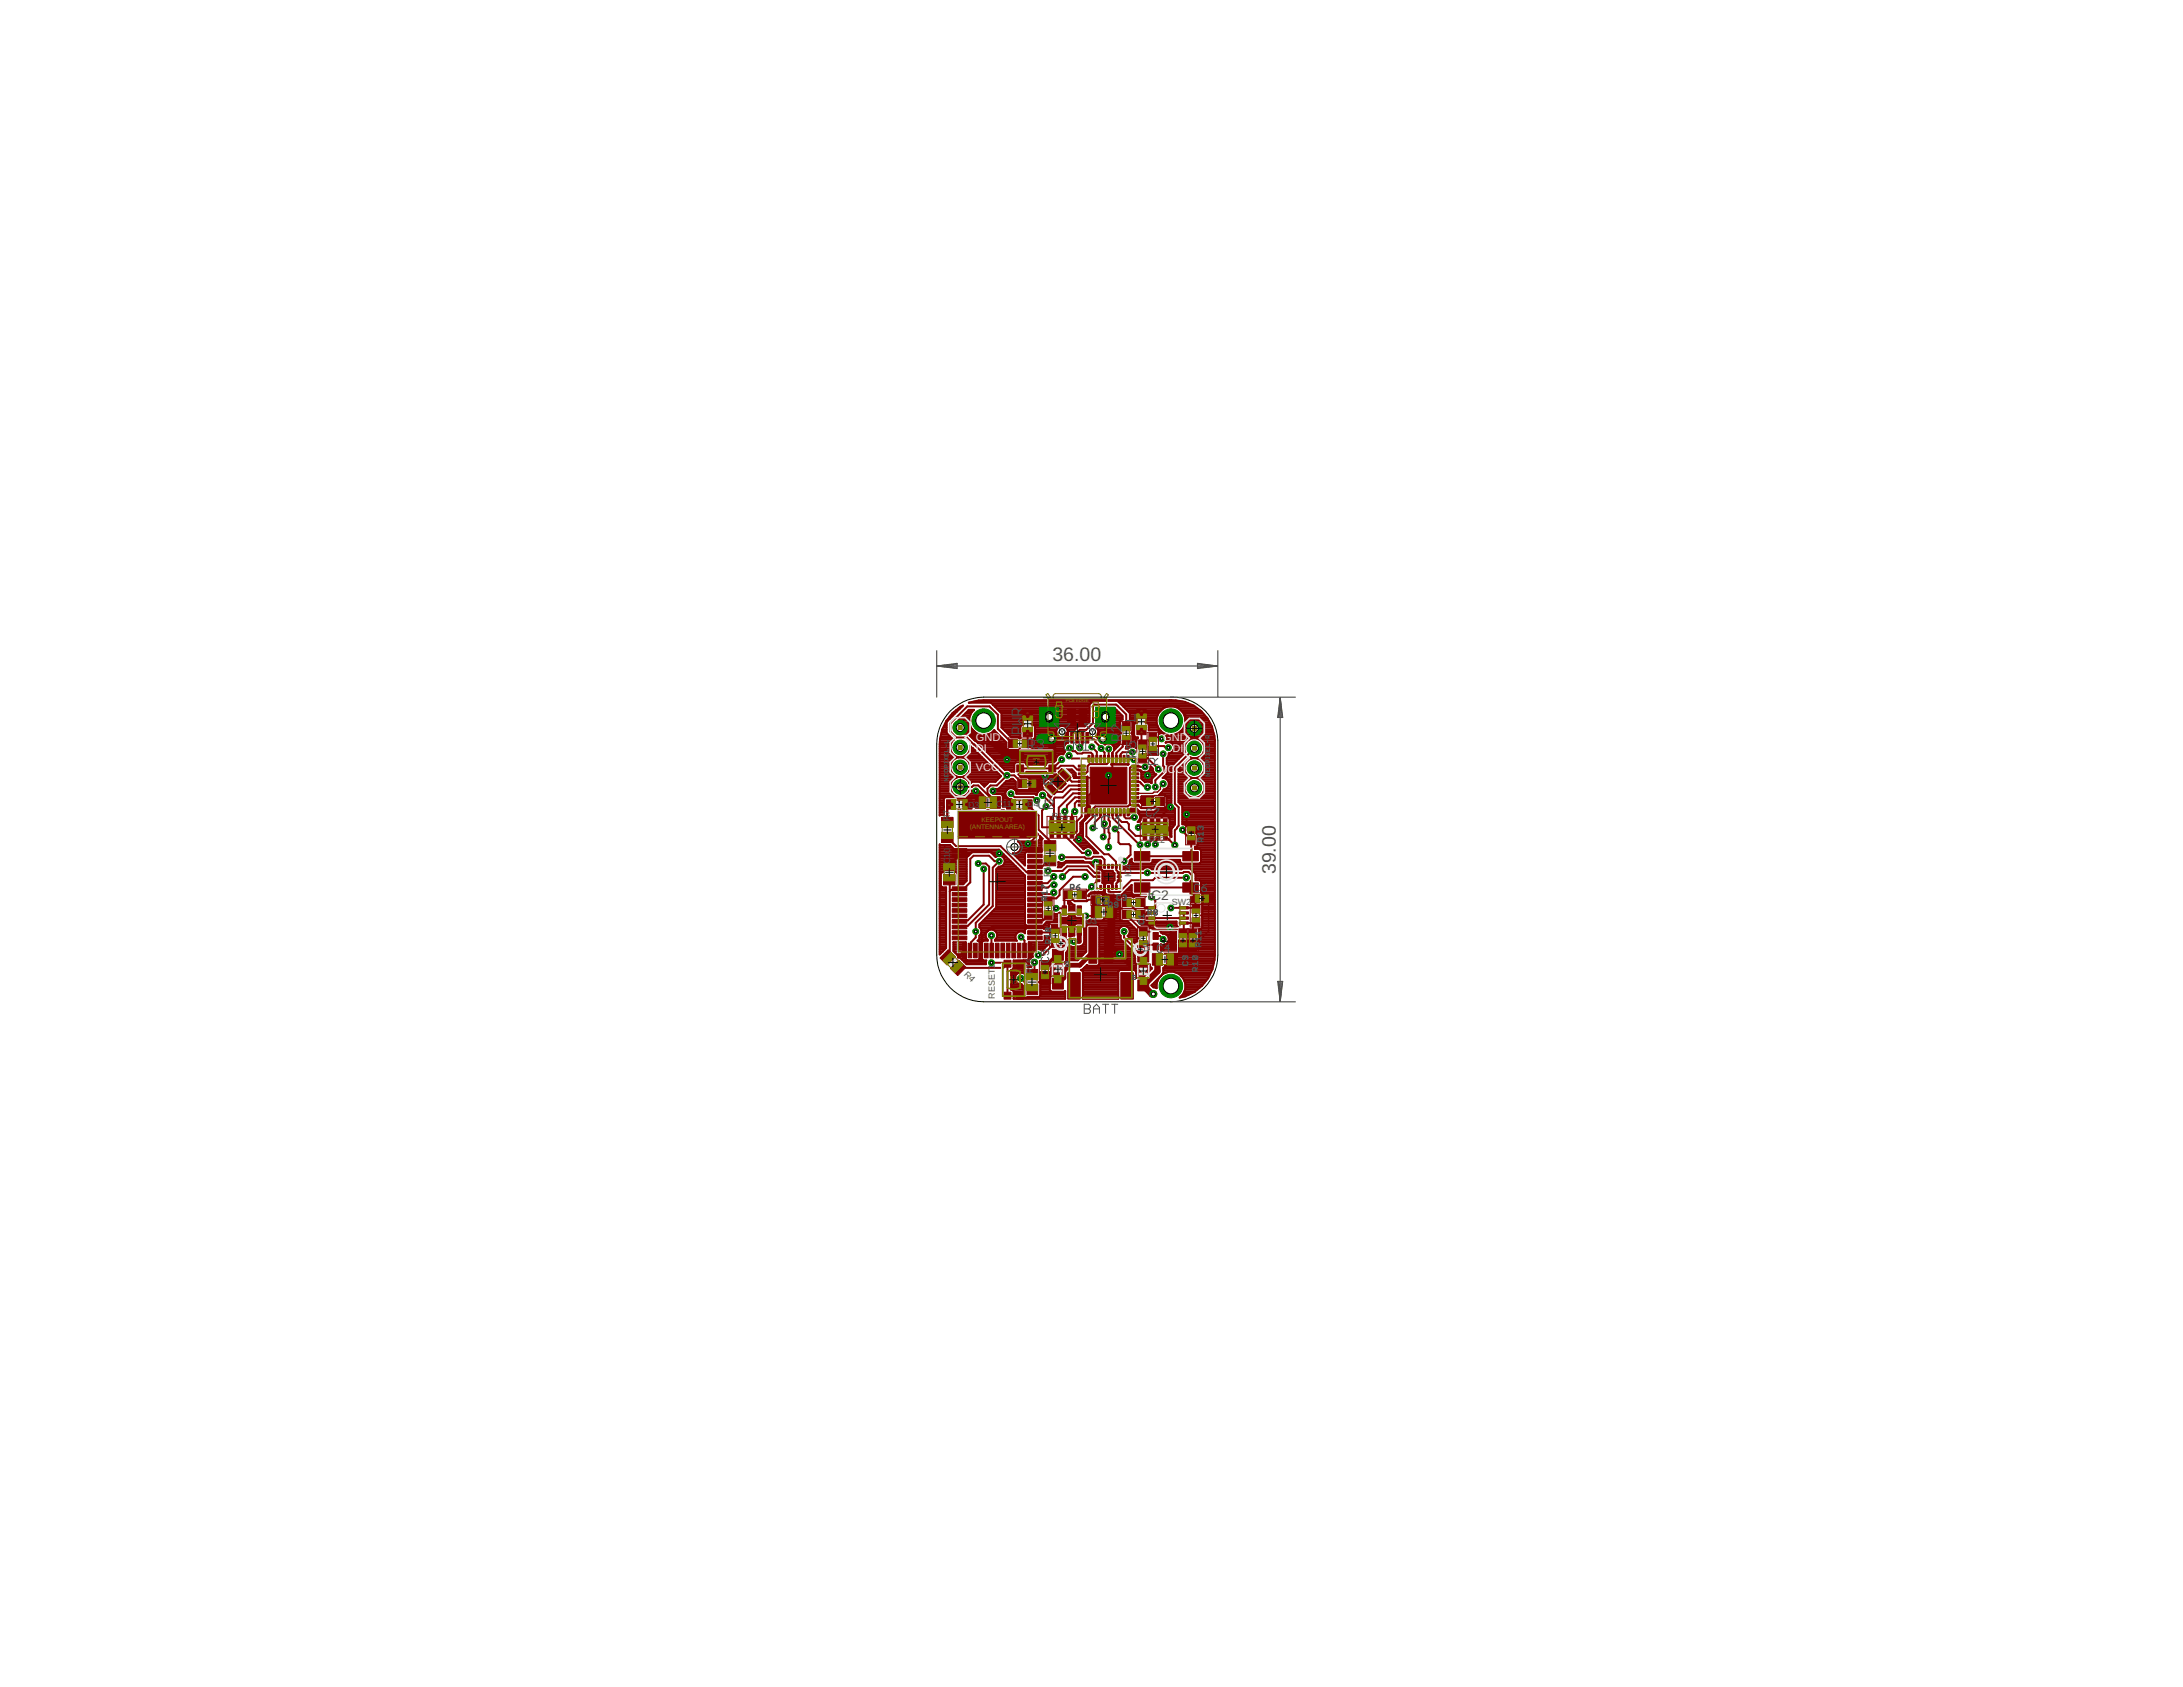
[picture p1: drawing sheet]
<svg xmlns="http://www.w3.org/2000/svg" width="279mm" height="216mm" viewBox="0 0 279 216" stroke-linecap="round" stroke-linejoin="round" font-family="sans-serif">
<defs><g id="words">
<g font-size="2.5" fill="#505050">
<text x="134.7" y="84.7">36.00</text>
<text x="163.3" y="111.9" transform="rotate(-90 163.3 111.9)">39.00</text>
</g>
<g font-size="1.8" fill="#505050">
<text x="132.8" y="103.5">U2</text>
<text x="146.9" y="115.1">IC2</text>
</g>
<g font-size="1.4" fill="#e3e3e3">
<text x="124.9" y="94.8">GND</text>
<text x="148.9" y="94.8">GND</text>
<text x="124.9" y="96.2">DI</text>
<text x="124.9" y="98.7">VCC</text>
<text x="148.5" y="98.9">VC</text>
<text x="150.1" y="96.2">DI</text>
<text x="150.4" y="98.9">C</text>
</g>
<g font-size="1.1" fill="#505050">
<text x="121.6" y="105.1" transform="rotate(-90 121.6 105.1)">R7</text>
<text x="123.9" y="103.4">D3</text>
<text x="127.5" y="103.3">C11</text>
<text x="131.5" y="103.3">D4</text>
<text x="134.6" y="104.8">R15</text>
<text x="147" y="107.9">R22</text>
<text x="121.6" y="110.6" transform="rotate(-90 121.6 110.6)">C</text>
<text x="121.6" y="109.8" transform="rotate(-90 121.6 109.8)">1</text>
<text x="121.6" y="109.1" transform="rotate(-90 121.6 109.1)">0</text>
<text x="134.4" y="112.3" transform="rotate(-90 134.4 112.3)">R12</text>
<text x="144.8" y="112.3" transform="rotate(-90 144.8 112.3)">IC</text>
<text x="144.8" y="111.1" transform="rotate(-90 144.8 111.1)">4</text>
<text x="139" y="118.3">U3</text>
<text x="150" y="115.9">SW2</text>
<text x="123.3" y="124.7" transform="rotate(45 123.3 124.7)">R4</text>
<text x="132.2" y="124.7" transform="rotate(-90 132.2 124.7)">R16</text>
<text x="147.1" y="121.9" transform="rotate(-90 147.1 121.9)">U1</text>
<text x="127.3" y="127.8" transform="rotate(-90 127.3 127.8)">RESET1</text>
</g>
<g font-size=".8" fill="#808000">
<text x="124.1" y="106.1">(ANTENNAAREA)</text>
<text x="125.6" y="105.2">KEEPOUT</text>
</g>
<text font-size=".6" fill="#808000" x="136.4" y="89.9">PCB EDGE</text>
<text font-size=".6" fill="#505050" x="133.9" y="99.8" transform="rotate(-45 133.9 99.8)">Y1</text>
<g font-size=".3" fill="#808000">
<text x="131.4" y="94">A</text>
<text x="146" y="93.8">A</text>
<text x="121.6" y="103.1" transform="rotate(-90 121.6 103.1)">A</text>
<text x="124.2" y="103.1" transform="rotate(-90 124.2 103.1)">C</text>
<text x="129.3" y="103.1" transform="rotate(-90 129.3 103.1)">C</text>
<text x="131.9" y="103.1" transform="rotate(-90 131.9 103.1)">A</text>
</g>
</g></defs>
<g fill="#800000" stroke="#800000" stroke-width=".13">
<path d="M147 93.8h1.1v1.1h-1.1z"/>
<path d="M147 95.5h1.1v1.1h-1.1z"/>
<path d="M143.6 92.4h1.1v1.1h-1.1z"/>
<path d="M143.6 94.1h1.1v1.1h-1.1z"/>
<path d="M147.5 122h1.3v1.5h-1.3z"/>
<path d="M149.4 122h1.3v1.5h-1.3z"/>
<path d="M130.8 94.7h1.1v1h-1.1z"/>
<path d="M129.1 94.7h1.1v1h-1.1z"/>
<path d="M130.9 91h1.2v1.2h-1.2z"/>
<path d="M130.9 93.1h1.2v1.2h-1.2z"/>
<path d="M145.5 90.7h1.2v1.2h-1.2z"/>
<path d="M145.5 92.8h1.2v1.2h-1.2z"/>
<path d="M144.3 96.7h.2v.8h-.2z"/>
<path d="M143.7 96.7h.3v.8h-.3z"/>
<path d="M143.3 96.7h.2v.8h-.2z"/>
<path d="M142.7 96.7h.3v.8h-.3z"/>
<path d="M142.2 96.7h.3v.8h-.3z"/>
<path d="M141.8 96.7h.2v.8h-.2z"/>
<path d="M141.2 96.7h.3v.8h-.3z"/>
<path d="M140.8 96.7h.2v.8h-.2z"/>
<path d="M140.3 96.7h.2v.8h-.2z"/>
<path d="M139.7 96.7h.3v.8h-.3z"/>
<path d="M139.3 96.7h.2v.8h-.2z"/>
<path d="M138 97.9h.8v.3h-.8z"/>
<path d="M138 98.4h.8v.3h-.8z"/>
<path d="M138 98.9h.8v.3h-.8z"/>
<path d="M138 99.4h.8v.3h-.8z"/>
<path d="M138 99.9h.8v.3h-.8z"/>
<path d="M138 100.4h.8v.3h-.8z"/>
<path d="M138 100.9h.8v.3h-.8z"/>
<path d="M138 101.4h.8v.3h-.8z"/>
<path d="M138 101.9h.8v.3h-.8z"/>
<path d="M138 102.4h.8v.3h-.8z"/>
<path d="M138 102.9h.8v.3h-.8z"/>
<path d="M139.3 103.6h.2v.8h-.2z"/>
<path d="M139.7 103.6h.3v.8h-.3z"/>
<path d="M140.3 103.6h.2v.8h-.2z"/>
<path d="M140.8 103.6h.2v.8h-.2z"/>
<path d="M141.2 103.6h.3v.8h-.3z"/>
<path d="M141.8 103.6h.2v.8h-.2z"/>
<path d="M142.2 103.6h.3v.8h-.3z"/>
<path d="M142.7 103.6h.3v.8h-.3z"/>
<path d="M143.3 103.6h.2v.8h-.2z"/>
<path d="M143.7 103.6h.3v.8h-.3z"/>
<path d="M144.3 103.6h.2v.8h-.2z"/>
<path d="M144.9 102.9h.9v.3h-.9z"/>
<path d="M144.9 102.4h.9v.3h-.9z"/>
<path d="M144.9 101.9h.9v.3h-.9z"/>
<path d="M144.9 101.4h.9v.3h-.9z"/>
<path d="M144.9 100.9h.9v.3h-.9z"/>
<path d="M144.9 100.4h.9v.3h-.9z"/>
<path d="M144.9 99.9h.9v.3h-.9z"/>
<path d="M144.9 99.4h.9v.3h-.9z"/>
<path d="M144.9 98.9h.9v.3h-.9z"/>
<path d="M144.9 98.4h.9v.3h-.9z"/>
<path d="M144.9 97.9h.9v.3h-.9z"/>
<path d="M139.5 98.2h4.7v4.7h-4.7z"/>
<path d="M130.1 97.9h.9v.9h-.9z"/>
<path d="M130.1 96.3h.9v.9h-.9z"/>
<path d="M134.2 96.3h.9v.9h-.9z"/>
<path d="M134.2 97.9h.9v.9h-.9z"/>
<path d="M152.4 114.5h1.1v1h-1.1z"/>
<path d="M154.1 114.5h1.1v1h-1.1z"/>
<path d="M147.9 102.1h1.1v1h-1.1z"/>
<path d="M146.2 102.1h1.1v1h-1.1z"/>
<path d="M145.7 96.5h1v1.1h-1z"/>
<path d="M145.7 94.8h1v1.1h-1z"/>
<path d="M139 93.7h.4v1.4h-.4z"/>
<path d="M138.3 93.7h.4v1.4h-.4z"/>
<path d="M137.7 93.7h.4v1.4h-.4z"/>
<path d="M137 93.7h.4v1.4h-.4z"/>
<path d="M136.4 93.7h.4v1.4h-.4z"/>
<path d="M138.1 90.7h1v1.9h-1z"/>
<path d="M136.6 90.7h1v1.9h-1z"/>
<path d="M141.4 118.7h1v4.6h-1z"/>
<path d="M139.4 118.7h1v4.6h-1z"/>
<path d="M143.4 124.5h1.7v3.4h-1.7z"/>
<path d="M136.7 124.5h1.6v3.4h-1.6z"/>
<path d="M145.6 125.4h1.4v1.4h-1.4z"/>
<path d="M145.6 121.7h1.4v1.4h-1.4z"/>
<path d="M134.7 121.5h1.4v1.4h-1.4z"/>
<path d="M134.7 125.2h1.4v1.4h-1.4z"/>
<path d="M133.2 123h1.1v1.1h-1.1z"/>
<path d="M133.2 124.7h1.1v1.1h-1.1z"/>
<path d="M139.7 116h1.3v1.5h-1.3z"/>
<path d="M141.6 116h1.3v1.5h-1.3z"/>
<path d="M133.7 100.5l.5-.5 1.2 1.2-.5 .5z"/>
<path d="M134.6 99.7l.4-.5 1.2 1.2-.4 .5z"/>
<path d="M135.4 98.8l.5-.5 1.2 1.2-.5 .5z"/>
<path d="M151.4 113h2v1.2h-2z"/>
<path d="M145.2 113h2v1.2h-2z"/>
<path d="M145.2 109h2v1.2h-2z"/>
<path d="M151.4 109h2v1.2h-2z"/>
<path d="M142.7 110.6h.3v.5h-.3z"/>
<path d="M142.2 110.6h.3v.5h-.3z"/>
<path d="M141.8 110.6h.2v.5h-.2z"/>
<path d="M141.2 110.6h.3v.5h-.3z"/>
<path d="M140.8 110.6h.2v.5h-.2z"/>
<path d="M140.3 111.6h.5v.2h-.5z"/>
<path d="M140.3 112.1h.5v.2h-.5z"/>
<path d="M140.3 112.6h.5v.2h-.5z"/>
<path d="M140.8 113.3h.2v.5h-.2z"/>
<path d="M141.2 113.3h.3v.5h-.3z"/>
<path d="M141.8 113.3h.2v.5h-.2z"/>
<path d="M142.2 113.3h.3v.5h-.3z"/>
<path d="M142.7 113.3h.3v.5h-.3z"/>
<path d="M143 112.6h.5v.2h-.5z"/>
<path d="M143 112.1h.5v.2h-.5z"/>
<path d="M143 111.6h.5v.2h-.5z"/>
<path d="M147.6 120.7h.7v.9h-.7z"/>
<path d="M149.8 120.7h.6v.9h-.6z"/>
<path d="M149.8 119.3h.6v.9h-.6z"/>
<path d="M147.6 119.3h.7v.9h-.7z"/>
<path d="M145.8 120.4h1v1.1h-1z"/>
<path d="M145.8 118.7h1v1.1h-1z"/>
<path d="M152 105.2h1v1.1h-1z"/>
<path d="M152 106.9h1v1.1h-1z"/>
<path d="M148.9 106.5h.5v.9h-.5z"/>
<path d="M148.9 104.8h.5v.9h-.5z"/>
<path d="M148 106.5h.5v.9h-.5z"/>
<path d="M147.2 106.5h.5v.9h-.5z"/>
<path d="M146.3 106.5h.5v.9h-.5z"/>
<path d="M146.3 104.8h.5v.9h-.5z"/>
<path d="M148 104.8h.5v.9h-.5z"/>
<path d="M147.2 104.8h.5v.9h-.5z"/>
<path d="M134.4 104.6h.5v.9h-.5z"/>
<path d="M134.4 106.3h.5v.9h-.5z"/>
<path d="M135.3 104.6h.4v.9h-.4z"/>
<path d="M136.1 104.6h.4v.9h-.4z"/>
<path d="M137 104.6h.4v.9h-.4z"/>
<path d="M137 106.3h.4v.9h-.4z"/>
<path d="M135.3 106.3h.4v.9h-.4z"/>
<path d="M136.1 106.3h.4v.9h-.4z"/>
<path d="M136 118.5h.5v1.2h-.5z"/>
<path d="M136.9 118.5h.6v1.2h-.6z"/>
<path d="M137.9 118.5h.5v1.2h-.5z"/>
<path d="M137.9 115.9h.5v1.2h-.5z"/>
<path d="M136 115.9h.5v1.2h-.5z"/>
<path d="M130.3 99.8h1.1v1h-1.1z"/>
<path d="M132 99.8h1.1v1h-1.1z"/>
<path d="M139.7 114.6h1.1v1.1h-1.1z"/>
<path d="M141.4 114.6h1.1v1.1h-1.1z"/>
<path d="M136.2 114h1.1v1h-1.1z"/>
<path d="M137.9 114h1.1v1h-1.1z"/>
<path d="M150.9 116h1.2v.3h-1.2z"/>
<path d="M150.9 116.7h1.2v.3h-1.2z"/>
<path d="M150.9 117.3h1.2v.3h-1.2z"/>
<path d="M150.9 118h1.2v.3h-1.2z"/>
<path d="M146.7 118h1.2v.3h-1.2z"/>
<path d="M146.7 117.3h1.2v.3h-1.2z"/>
<path d="M146.7 116.7h1.2v.3h-1.2z"/>
<path d="M146.7 116h1.2v.3h-1.2z"/>
<path d="M143.7 116.5h1.1v1h-1.1z"/>
<path d="M145.4 116.5h1.1v1h-1.1z"/>
<path d="M145.4 115h1.1v1h-1.1z"/>
<path d="M143.7 115h1.1v1h-1.1z"/>
<path d="M152.2 118.9h1v1.1h-1z"/>
<path d="M152.2 120.6h1v1.1h-1z"/>
<path d="M152.6 115.8h1v1.1h-1z"/>
<path d="M152.6 117.5h1v1.1h-1z"/>
<path d="M150.9 118.9h1v1.1h-1z"/>
<path d="M150.9 120.6h1v1.1h-1z"/>
<path d="M121.9 108.6h1.8v.5h-1.8z"/>
<path d="M121.9 109.3h1.8v.5h-1.8z"/>
<path d="M121.9 113.5h1.8v.5h-1.8z"/>
<path d="M121.9 114.2h1.8v.5h-1.8z"/>
<path d="M121.9 114.9h1.8v.5h-1.8z"/>
<path d="M121.9 115.6h1.8v.5h-1.8z"/>
<path d="M121.9 116.3h1.8v.5h-1.8z"/>
<path d="M121.9 117h1.8v.5h-1.8z"/>
<path d="M121.9 117.7h1.8v.5h-1.8z"/>
<path d="M121.9 118.4h1.8v.5h-1.8z"/>
<path d="M121.9 119.1h1.8v.5h-1.8z"/>
<path d="M121.9 119.8h1.8v.5h-1.8z"/>
<path d="M123.2 120.7h.5v1.9h-.5z"/>
<path d="M123.9 120.7h.5v1.9h-.5z"/>
<path d="M124.6 120.7h.5v1.9h-.5z"/>
<path d="M125.3 120.7h.5v1.9h-.5z"/>
<path d="M126 120.7h.5v1.9h-.5z"/>
<path d="M126.7 120.7h.5v1.9h-.5z"/>
<path d="M127.4 120.7h.5v1.9h-.5z"/>
<path d="M128.1 120.7h.5v1.9h-.5z"/>
<path d="M128.8 120.7h.5v1.9h-.5z"/>
<path d="M129.5 120.7h.5v1.9h-.5z"/>
<path d="M130.2 120.7h.5v1.9h-.5z"/>
<path d="M130.9 120.7h.5v1.9h-.5z"/>
<path d="M131.6 120.7h.5v1.9h-.5z"/>
<path d="M131.5 119.8h1.9v.5h-1.9z"/>
<path d="M131.5 119.1h1.9v.5h-1.9z"/>
<path d="M131.5 118.4h1.9v.5h-1.9z"/>
<path d="M131.5 117.7h1.9v.5h-1.9z"/>
<path d="M131.5 117h1.9v.5h-1.9z"/>
<path d="M131.5 116.3h1.9v.5h-1.9z"/>
<path d="M131.5 115.6h1.9v.5h-1.9z"/>
<path d="M131.5 114.9h1.9v.5h-1.9z"/>
<path d="M131.5 114.2h1.9v.5h-1.9z"/>
<path d="M131.5 113.5h1.9v.5h-1.9z"/>
<path d="M131.5 112.8h1.9v.5h-1.9z"/>
<path d="M131.5 112.1h1.9v.5h-1.9z"/>
<path d="M131.5 111.4h1.9v.5h-1.9z"/>
<path d="M131.5 110.7h1.9v.5h-1.9z"/>
<path d="M131.5 110h1.9v.5h-1.9z"/>
<path d="M131.5 109.3h1.9v.5h-1.9z"/>
<path d="M131.5 108.6h1.9v.5h-1.9z"/>
<path d="M123.2 102.4h1.2v1.1h-1.2z"/>
<path d="M121.1 102.4h1.2v1.1h-1.2z"/>
<path d="M128.8 102.4h1.2v1.1h-1.2z"/>
<path d="M130.9 102.4h1.2v1.1h-1.2z"/>
<path d="M120.5 106.5h1.5v1.3h-1.5z"/>
<path d="M120.5 104.6h1.5v1.3h-1.5z"/>
<path d="M133.6 109.5h1.5v1.3h-1.5z"/>
<path d="M133.6 107.6h1.5v1.3h-1.5z"/>
<path d="M120.8 111.9h1.4v1.3h-1.4z"/>
<path d="M120.8 110h1.4v1.3h-1.4z"/>
<path d="M126.7 102h1.3v1.4h-1.3z"/>
<path d="M124.8 102h1.3v1.4h-1.3z"/>
<path d="M120.3 122.6l1.1-1.1 .9 .9-1.1 1.1z"/>
<path d="M121.6 123.9l1.1-1 .9 .9-1 1.1z"/>
<path d="M131.3 126h1.5v1.3h-1.5z"/>
<path d="M131.3 124.1h1.5v1.3h-1.5z"/>
<path d="M133.6 116.5h1.1v1.1h-1.1z"/>
<path d="M133.6 114.9h1.1v1.1h-1.1z"/>
<path d="M134.6 118.4h1v1.1h-1z"/>
<path d="M134.6 120.1h1v1.1h-1z"/>
<path d="M130.1 127h.9v.9h-.9z"/>
<path d="M128.5 127h.9v.9h-.9z"/>
<path d="M128.5 122.9h.9v.9h-.9z"/>
<path d="M130.1 122.9h.9v.9h-.9z"/>
</g>
<g fill="none" stroke="#800000" stroke-width=".25">
<path d="M120.3 95.5h1.3M120.3 97.6h1.5M120.3 96h1.4M120.3 97.8h1.4M120.3 99.1h1.7M120.3 98.4h1.3M120.3 100h1.5M120.3 99.8h1.7M120.3 99.5h2.1M120.3 99.3h2M120.3 98.9h1.5M120.3 98.7h1.4"/>
<path d="M120.3 98.2h1.3M120.3 98h1.3M120.3 97.3h1.6M120.3 97.1h1.9M120.3 96.9h2.3M120.3 96.7h1.8M120.3 96.4h1.6M120.3 96.2h1.5M120.3 95.8h1.3M120.3 95.3h1.3M120.3 95.1h1.4M120.3 94.9h1.6"/>
<path d="M120.3 94.7h1.7M120.4 94.4h1.4M120.4 94.2h1.2M120.4 94h.9M120.5 93.8h.7M120.5 93.6h.7M120.6 93.3h.6M120.7 93.1h.5M120.8 92.9h.4M120.9 92.7h.3M121 92.5h.2M121.1 92.2h.2"/>
<path d="M121.3 92h.3M121.5 91.8h.3M121.7 91.6h.3M121.8 100a1.3 1.3 0 0 0 .4 1.8M121.8 98.9l.4 .4 .4 .1M121.9 91.3h.3M122.1 93.3h2.3M122.1 93.1h2.2M122.1 92.9h2.1M122.1 91.1h.3M122.2 97.1a1.28 1.28 0 0 0-.4 1.8M122.2 92.7h1.9"/>
<path d="M122.2 93.6h2.4M122.4 90.9h.3M122.4 92.5h1.7M122.4 93.8h2.5M122.6 92.2h1.5M122.6 96.9a1.28 1.28 0 0 1-1-.9 1.28 1.28 0 0 1 .4-1.3l-.8-.9v-1.4l2.1-2.1a5.6 5.6 0 0 0-3 4.9v9.2l.1-.1h.4v-2.1M122.6 99.4h.5M122.6 96.9h.5M122.6 99.4l-.4 .3-.4 .3M122.6 96.9l-.4 .2M122.7 90.7h.2M122.9 92h1.2"/>
<path d="M122.9 90.4h.2M123.1 91.8h1M123.1 96.9a1.27 1.27 0 0 0 1.1-1.4l3.9 3.8-.7 .8h-.8l-.6 .6M123.1 99.4l.5 .3 .4 .3M123.1 96.9l.5 .2M123.2 96.9h2.5M123.3 91.6h.9M123.4 99.5h4.5M123.4 99.3h4.7M123.5 91.3h.8M123.6 97.1a1.28 1.28 0 0 1 .4 1.8M123.6 97.1h2.3"/>
<path d="M123.7 96.7h1.7M123.7 99.8h4M123.7 91.1h.7M123.8 99.1h4.1M123.8 97.3h2.3M123.9 96.4h1.3M124 90.9h.6M124 100l.1 .3h.1l.2-.2h1l.6 .6M124 98.9l-.4 .4-.5 .1M124 100h3.5M124 98.9h3.7M124 94h1.4"/>
<path d="M124 97.6h2.3M124 96.2h1M124.1 98.7h3.3M124.1 97.8h2.5M124.1 96h.7M124.2 95.5h.1M124.2 98.4h3M124.2 98.2h2.8M124.2 98h2.6M124.2 95.8h.3M124.2 93.1l.9 1h1.2l.6-.3 .4-.4 1.5 1.6v.8l.2 .2M124.2 94.2h3.8"/>
<path d="M124.4 94.4h3.8M124.7 89.8h15.1M124.7 94.7h3.7M124.9 93.8a1.82 1.82 0 0 1-.2-3h-.7l-1.9 2v.7l.5 .4h1.3l4.7 4.7a.67 .67 0 0 1 .8 .2h.4v-1.1l.2-.1M124.9 93.8l.6 .3M124.9 94.9h3.8M125.2 95.1h.1M125.2 95.1h3.6M125.4 95.3h3.4M125.6 95.5h3.2M125.7 94.1l3.2 3.1M125.8 95.8h3"/>
<path d="M126.1 96h10.1M126.3 96.2h10M126.4 94h1.4M126.5 96.4h9.6M126.7 96.7h8.7M126.9 90h12.7M126.9 93.8h.7M127 96.9h8.3M127.1 90.2h.1M127.1 90.2h12.3M127.1 93.6h.2M127.2 97.1h8"/>
<path d="M127.3 90.4h12.1M127.4 97.3h7.7M127.6 90.7h11.8M127.8 90.9h5.9M127.8 97.8h2M128 91.1h5.5M128.1 98h1.7M128.2 92h5.2M128.2 93.1h2.4M128.2 92.9h2.5M128.2 92.7h5.6M128.2 92.5h5.4"/>
<path d="M128.2 92.2h5.3M128.2 91.8h5.3M128.2 91.6h5.9l.2 .2M128.2 91.3h5.3M128.3 98.2h1.5M128.4 93.3h2.2M128.5 98.4h1.3M128.6 93.6h2M128.8 100h1.1M128.9 93.8h1.7M128.9 99.2l-1.3 1.3h-.8l-.4 .4v.6l1 1v.2M129.1 94h1.5"/>
<path d="M129.3 94.2h1.3M129.3 99.8h.4M129.3 98.7h.5M129.7 95v.3l.2 .2-2.2-2.2v-1.8l-1.1-1.1h-2.8l-2.2 2.2v1l.8 .8h1.3l4.9 4.8h1.2l1.1 1.1M130.4 96l.1-.2 .2 .2M130.5 94.4h.1M130.6 99.3h4.8M130.6 98.3h4.8l.4-.3h1.6l.5 .5h.5M130.6 96.7h4.1M130.6 94.4v-1.5l.2-.1h1.5l.2 .1v1.5l-.3 .2v1.2l-.1 .2M130.6 94.4h.1M130.6 94.4l-.1 .1-.1-.2h-1l-1.2-1.2v-1.8l-1.4-1.4h-2.8l1.3-.3h.6h23.8a5.4 5.4 0 0 1 5.8 5.1v27.5"/>
<path d="M131.2 97.6l.2 .1v.2h2.5v-.2l.2-.1M131.4 98.9l-.2 .2M131.4 98.9v-.1h2.5v.1M131.4 97.8h2.5M131.4 98.9h2.5M131.5 91.6v.2l.2 .2M131.6 94l.1-.2-.2-.1v1.3l-.1 .2M131.7 99.5h4M131.8 100h2M131.8 99.8h2.2M132.2 95.5h4M132.2 95.1h4.3"/>
<path d="M132.2 95.8h4M132.2 95.3h4.1M132.2 94.9h4.5M132.2 94.7h4.5M132.4 92.9h6.5M132.4 94.4h4.3M132.5 94.2h3M132.5 94h2.8M132.5 93.8h2.7M132.5 93.6h2.7M132.5 93.3h2.8M132.5 93.1h2.9"/>
<path d="M133.5 92.2v.1M133.5 92.3l.2 .3M133.7 90.8h.1M133.7 90.8l-.2 .5v.9M133.7 92.6v.1M133.7 92.6h.1M133.7 92.6l.4 .2M133.9 99.1h.6l.9 .9M133.9 98.9l.2 .2M134.1 90.7h.1M134.1 90.7l-.4 .1M134.1 92.8h.1"/>
<path d="M134.1 92.8h.4M134.1 90.7h.4M134.2 91.5h.1v.5h-.1zM134.2 91.8h.1M134.2 91.6h.1M134.3 91.8v2.5l.4 .4M134.4 99.8h1.5M134.5 90.7h.1M134.5 92.8h.1M134.5 90.7l.3 .1M134.6 100h1.5M134.7 92.7h4.4"/>
<path d="M134.8 90.8h.1M134.8 92.6h.1M134.8 92.6l-.3 .2M134.8 90.8l.3 .4v.4M134.8 90.8v.1M134.9 90.9h4.5M135 92.5h4.3M135 91.1h4.4M135.1 92.3l-.3 .3M135.1 91.3h.1M135.1 92.2h4.3M135.1 92.2h.1"/>
<path d="M135.1 91.8h4.3M135.1 91.3h4.3M135.1 92h4.3M135.1 91.6v.7M135.1 91.6h4.3M135.2 93.8a.74 .74 0 0 0 .7 .6 .74 .74 0 0 0 .8-.6M135.2 93.8a.74 .74 0 0 1 .7-.9 .74 .74 0 0 1 .8 .9M135.9 97.2l-1 1v.1M136.2 99.2l1 .8h1.2M136.3 95.3l.4-.3v-1.4l.2-.2h.6l.5-.4h.8l.6-.6v-2.2l.5-.5h3.1l1.6 1.6v.8h.2l.2 .2v1.4l-.2 .1 .2 .2v1.4l-.6 .4h-.3v-.3h1.3M136.3 95.3a.72 .72 0 0 0 0 .9l-.2 .3a.71 .71 0 0 0-.9 .8l-.3 .3h-7.3M136.4 94.2h.3"/>
<path d="M136.4 93.1h1.5M136.6 94h.1M136.6 93.9v.5h-.4l-.3 .4M136.6 93.3h1M136.7 93.8h.1M136.7 93.6h.1M136.7 98.7h.7M136.8 96.7l.4 .4h2.2M136.9 95.7l.4 .4h.3l.3 .3 1.7-.1 .2 .2 .1 .6M136.9 98.9h.7M137.1 99.1h.6M137.4 99.3h.3"/>
<path d="M137.4 99.5h1.8M138.5 94.4v1l-.3 .3M138.6 99.6h.1M138.6 91.7h-4.2l-.1 .1M139.1 99.8l-.2-.2h-1.5v-.2l-.9-.9h.7l.5 .5v.3l.2 .2h1l.3-.1v3.6l.2 .2h.1l-.1 .3v.9l-.8 .8M139.1 99.8v3.5l-.2 .2M139.1 100h.1M139.1 99.8h.1M139.2 94.4h.5l.2 .2h.1l.2 .2v.2l.5 .4M139.7 95.6l.7 .6v.9M140.2 92.9h3.1M140.3 94.2h3"/>
<path d="M140.3 93.1h3M140.4 92h.3M140.4 90.6h2.3l1 1v.5h-.2l-.2 .2v1.4l.2 .1-.2 .2-.1 1.4-.6 .6a.7 .7 0 0 0-.3-.8 .7 .7 0 0 0-.9 .1l-.5-.2-.2-.3v-.2l-.4-.4a.73 .73 0 0 0-.2-1.2l.3-.3zM140.4 92.7h.6M140.4 92.5h.4M140.4 92.2h.3M140.4 91.8h.3M140.4 91.6h.3M140.4 91.3h.2M140.4 91.1h.3M140.4 90.9h.5M140.4 90.7h2.3"/>
<path d="M140.5 94h2.8M140.5 93.3h2.8M140.5 94.4h2.8M140.6 93.8h2.8M140.6 93.6h2.7M140.6 91.3l.1 .9 .1 .4M140.6 91.3h.1M140.7 94.7h2.6M140.7 95.4l.7 .9v.8M140.7 95.4l.1 .1M140.8 94.9h2.5M140.8 91h.1"/>
<path d="M140.8 91l-.2 .3M140.8 92.6l.4 .2h.6l.3-.2M140.8 92.6h.1M141.1 90.7h.7M141.1 90.7h.1M141.1 90.7l-.3 .3M141.2 95.1h2M141.4 91.5h.1v.5h-.1zM141.4 91.6v.1M141.4 91.8h.1M141.4 91.6h.1M141.4 90.7h.1"/>
<path d="M141.5 91.8v2.5l-.3 .3M141.5 90.7h.1M141.5 91.6l.1 .1M141.8 90.7l.3 .3M141.8 90.7h.1M141.9 95.8l-.1 1.8-.2 .2h-2.2l-.2 .2v.7l-.3 .3h-.5M142 92.7h1.3M142 90.9h.9M142.1 92.6h.1M142.1 91l.2 .3M142.1 91h.1M142.2 92.5h1.1"/>
<path d="M142.2 97.9l2.3-.1-.1 .1zM142.2 91.1h1M142.3 92h1.4M142.3 92.2h1.1M142.3 91.8h1.4M142.3 91.6h1.3M142.3 97.6h.1M142.3 91.3v.9l-.2 .4M142.3 97.3v.5M142.3 91.3h.1M142.3 97.3h.1M142.3 91.3h1.1"/>
<path d="M142.3 97.2v.1M142.3 97.1h.1M142.3 96.9h.1M142.3 96.7h.1M142.3 96.4h.1M142.4 97.2v.1M142.4 95.3h.8M142.4 97.3h.1M142.4 97v.1M142.5 95.5h.5M142.6 96h.1M142.6 95.8h.2"/>
<path d="M142.6 97.8l-.2-.2v-1.3v2.9h-.5M143.1 89.8h8.3M143.3 90h8.8M143.6 90.2h9M143.8 90.4h5.6M144 90.7h4.8M144.1 95.8h.3M144.1 94.7l-.4 .4v.4l-.8 .9v.7M144.1 93v-1.6l-1.2-1.2h-2.8l-.2 .2v2.1l-.9 .9h-.8l-.2 .2v.7l-.1 .1M144.2 90.9h4.4M144.4 97.1h.3l.2 .1h.2M144.5 91.1h3.9"/>
<path d="M144.6 92h3.4M144.6 91.8h3.5M144.6 91.6h3.6M144.6 91.3h3.7M144.9 93.8h.3M144.9 92.2h3.1M144.9 96.3h-1.2l-.3 .2v.6M145 94.4h.6h-.2l-.2-.2v-1.5l.2-.2h1.4l.2 .2v.8h1.2l.2 .2v.2a.73 .73 0 0 1 .9 .2 .73 .73 0 0 1-.1 1 .71 .71 0 0 1 1.1 .4M145 95.1h.4M145 95.3h.4M145 94.9h.4M145 94.7h.4"/>
<path d="M145 94.2h.2M145 94h.2M145 93.6h.2M145 93.3h.2M145 93.1h.2M145 92.9h.2M145 92.7h.2M145 92.5h3M145.1 98.5l.6 .1h-.6zM145.4 94.6v1.1l-.3-.2M145.6 94.4l-.2 .2M146 98.7h.1"/>
<path d="M146.1 99.1h1.9M146.1 99.5h1.4M146.1 99.3h1.7M146.1 98.9h1.6M146.1 93.4v1.8l.1 .1M146.2 99.8h1.2M146.2 97h.7l1.4 1.4M146.5 100h.9M146.6 98.1l-1.7-.1-.3 .3v4.7M147 92.7h1.1M147 98.7h.6M147 93.3h1.4"/>
<path d="M147 93.1h1.3M147 92.9h1.2M147.2 98.4h.4M147.3 98.2h.1M147.6 94.4h.9l.2 .2M148 99.1a.67 .67 0 0 1-.4-.8l-.3-.2a.7 .7 0 0 1-.5 .7 .7 .7 0 0 1-.8-.2h-.1l.2 .2v.8l.4 .5M148 99.1l-.6 .6v.5M148.2 91.3l.9-.9h1.5l1.1 1.1v1.1l-.3 .7-.5 .5M148.3 93.6h.3M148.3 91.2a1.86 1.86 0 0 0 .2 2.3 1.86 1.86 0 0 0 2.4 .3M148.4 93.8h.4M148.8 99.5h1.1"/>
<path d="M148.9 96.5v1.5l.1 .1v.6l-1.1 1.2v.8M149.1 99.3h.8M149.1 94h.3M149.3 99.1h.6M149.3 94.9h2.6M149.3 94.2h6.1M149.3 97.6h1.1M149.3 97.8h.9M149.3 97.3h1.3M149.3 97.1h1.6M149.4 99.8h.5M149.4 94.4h6"/>
<path d="M149.4 94.7h2.8M149.5 98.4h.4M149.5 98.9h.4M149.5 98.7h.4M149.5 98.2h.4M149.5 98h.5M149.5 96.9h1.6M149.5 90.4l-.7 .3M149.5 100h.4M149.5 95.7h-.3l-.2-.2h-.9l-.5 .6M149.6 96.7h1.7M149.6 96.4h1.9"/>
<path d="M150 95.1h1.8M150 96.2h1.7M150.2 96h1.4M150.2 95.3h1.5M150.2 90.4l.7 .3M150.3 95.5a.71 .71 0 0 1-.7 .9l-.1 .5-.2 .1v.8l.2 .1v1l-.7 .7a.73 .73 0 0 1 .8 .6 .73 .73 0 0 1-.7 .8v.2l-.6 .5h.8l.2 .2v1.3l-.2 .2h-.8l-.5 .5h-1.9l-.4-.4h-.8l-.2 .2h-.2l.1 .6 .2-.2M150.3 95.5h1.3M150.3 95.8h1.3M150.4 94h5M150.4 90.4h2.6M150.8 98.4v4.3l.5 .4v2.4a.7 .7 0 0 1 .8 .9M150.8 99.1h1.1"/>
<path d="M150.8 98.4h.8M150.8 100h1.1M150.8 99.8h1.3M150.8 99.5h1.8M150.8 99.3h1.3M150.8 98.9h.9M150.8 98.7h.8M150.9 90.7l.5 .5 .3 .7M150.9 93.8h4.4M150.9 90.7h2.4M151 98.2h.6M151.1 93.6h4.2"/>
<path d="M151.1 90.9h2.5M151.3 98h.3M151.3 93.3h3.9M151.3 91.1h2.5M151.5 97.8h.2M151.5 93.1h3.7M151.5 91.3h2.5M151.6 92.9h3.5M151.6 91.6h2.6M151.7 92.7h3.2M151.7 91.8h2.7M151.7 92h2.9"/>
<path d="M151.7 92.5h3.1M151.7 92.2h3M151.7 92.1l1.2 1.1M151.7 97.6h.1M151.9 97.3h.1M152.1 99.8a1.3 1.3 0 0 0-.3 1.8M152.2 97.1h.2M152.6 97l-.2-.1-1.6 1.5M152.6 97h.5M152.6 97a1.3 1.3 0 0 0-1 1.3 1.3 1.3 0 0 0 1 1.3M152.6 99.6h.5M152.6 99.6l-.5 .2"/>
<path d="M152.9 95.8l-2.5 2.5v4.5l.5 .5v2.4l-.5 .6v1.9l-1.3-1.2M153.1 97a1.29 1.29 0 0 0 1-1.6 1.29 1.29 0 0 0-1.7-.9 1.29 1.29 0 0 0-.7 1.8l-1.8 1.8v4.9l.5 .5v2l-.5 .6v1M153.1 97a1.3 1.3 0 0 1 1.1 1.3 1.3 1.3 0 0 1-1.1 1.3M153.1 99.6a1.29 1.29 0 0 1 .8 2M153.2 99.5h2.3M153.3 97.1h2.2M153.5 96.9h2M153.5 94.7h2M153.6 99.8h1.9M153.6 99.3h1.9M153.7 97.3h1.8M153.8 96.7h1.7"/>
<path d="M153.8 94.9h1.7M153.8 100h1.7M153.9 99.1h1.6M153.9 97.6h1.6M154 95.1h1.5M154 96.4h1.5M154 98.9h1.5M154 97.8h1.5M154.1 96.2h1.4M154.1 95.3h1.4M154.1 98.7h1.4M154.1 98h1.4"/>
<path d="M154.1 95.5h1.4M154.1 96h1.4M154.1 98.4h1.4M154.1 98.2h1.4M154.1 95.8h1.4M120.3 118h.8M120.3 112.6h.1M120.3 108.7h1.8M120.3 117.8h.8M120.3 114.2h.8M120.3 118.9h.8M120.3 101.1h1.4"/>
<path d="M120.3 100.9h1.3M120.3 120h.8M120.3 119.8h.8M120.3 119.5h.8M120.3 119.3h.8M120.3 119.1h.8M120.3 118.7h.8M120.3 118.4h.8M120.3 118.2h.8M120.3 117.5h.8M120.3 117.3h.8M120.3 117.1h.8"/>
<path d="M120.3 116.9h.8M120.3 116.6h.8M120.3 116.4h.8M120.3 116.2h.8M120.3 116h.8M120.3 115.8h.8M120.3 115.5h.8M120.3 115.3h.8M120.3 115.1h.8M120.3 114.9h.8M120.3 114.7h.8M120.3 114.4h.8"/>
<path d="M120.3 114h.8M120.3 113.8h.8M120.3 113.5h.3M120.3 113.3h.1M120.3 113.1h.1M120.3 112.9h.1M120.3 112.4h.1M120.3 112.2h.1M120.3 112h.1M120.3 111.8h.2M120.3 111.5h3.4M120.3 111.3h3.4"/>
<path d="M120.3 111.1h3.4M120.3 110.9h3.4M120.3 110.7h3.4M120.3 110.4h3.4M120.3 110.2h3.4M120.3 110h3.4M120.3 109.8h3.4M120.3 109.6h3.6M120.3 109.3h3.8M120.3 109.1h4.1M120.3 108.9h7.7M120.3 108.4h1.6"/>
<path d="M120.3 108.2h1.3M120.3 104.2h.5M120.3 104h.5M120.3 103.8h.5M120.3 103.5h.5M120.3 103.3h.5M120.3 103.1h.5M120.3 102.9h.5M120.3 102.7h.5M120.3 102.4h.5M120.3 102.2h.5M120.3 102h5.7"/>
<path d="M120.3 101.8h1.9M120.3 101.6h1.6M120.3 101.3h1.5M120.3 100.7h1.3M120.3 100.4h1.3M120.3 100.2h1.4M120.8 102.2l.2-.2h1.5l.2 .2M120.8 103.3h.1M120.9 108.4l.4 .4h1.5M121.2 107.2l1.2 1.1h5.7l3.3 3.3h1.1M121.5 112.6l.1 9.7-.3 .2M121.6 114.1l.2-.2h.9l.1-.2h.6l.8-.8v-3l.4-.4h2l.7 .7h.6l-.8 .8v5l-2.2 2.1v1.9l-.6 .6v.8l-.2 .2"/>
<path d="M121.7 103l-.5 .4v1.9M122.2 101.8a1.27 1.27 0 0 0 1.9-.6h.5l.2-.2h.2l1.4 1.4v.9h-3.7v-1.1M122.6 111.8h1.1M122.6 112.6h1.1M122.6 113.1h.8M122.6 112.9h1M122.6 112.4h1.1M122.6 112.2h1.1M122.6 112h1.1M122.6 106.2h9.4M122.6 107.1h9.3M122.6 106.9h9.5"/>
<path d="M122.6 106.7h9.5M122.6 106.4h9.4M122.6 106h9.4M122.6 105.8h9.4M122.6 105.6h9.4M122.6 105.3h9.4M122.6 105.1h9.4M122.6 104.9h9.3M122.6 104.7h9.1M122.6 104.4h8.9M122.6 104.2h7.9M122.6 104h7.6"/>
<path d="M122.6 103.8h.4M122.7 103.1h3.7M122.7 102.9h3.7M122.7 102.7h3.7M122.7 102.4h3.7M122.7 102.2h3.6M122.8 108.8v.7h-.1l-1.2 1.2M122.8 108.8l.4 .4h1M122.9 100.7h1.5l.2-.2h.6l2.2 2.2M123.6 101.8h2.2M123.8 101.6h1.8M124 109.5h.1"/>
<path d="M124 109.5l-.3 .2v3l-.4 .5h-.7v-1.4l-.2-.2h-1.8l-.2 .2v1.6l.2 .2h.5v7.7M124 101.3h1.4M124.1 100.2h.1M124.1 109.3h.1M124.7 101.1h.4M124.7 103.8l-.1 .1h-1.5l-.2-.2h-.3v3.5h9.2l.4-.4-.2-.2v-1.6l-.6-.6h-.8l-.5-.5h-1.4l-.2-.2-.3 .1M124.7 103.8h3.9M124.7 103.8h.1M124.9 101.2v.9l.6 .6-.1 .2-1.6 .1M125.2 110.5h1l.4 .4v4.9l-2.7 2.7h-.9l-.2 .1M125.3 119.8v.4l-.2 .2 .3 .2v2.1l-.2 .2h-1.4l-.2-.2v-2.1M125.3 118.7a.7 .7 0 0 1 0 1.1"/>
<path d="M125.3 120h.9M125.3 119.8h.9M125.3 118.7h8.9M125.3 118.4h6M125.4 118.2h5.8M125.5 118.9h5.8M125.5 119.5h.7M125.5 100.2h.9M125.6 119.1h.9a.74 .74 0 0 1 1 .2 .74 .74 0 0 1-.2 1v.1h2.9a.67 .67 0 0 1-.1-.9M125.6 119.3h.7M125.7 118h5.5M125.8 100.4h.4"/>
<path d="M125.9 117.8h5.3M125.9 111.2v4.6l-2 2h-.9l-.2 .1M126 100.7h.1M126.1 117.5h5.1M126.3 119.3a.74 .74 0 0 0 .1 1v.1h-.5l-.2 .2M126.3 103.8h.3M126.3 117.3h4.9M126.6 117.1h4.6M126.8 116.9h4.4M126.8 109.1l.6 .6a.71 .71 0 0 1 1.2 .3 .71 .71 0 0 1-.8 .9l-.3 .3v4.9l-2.2 2.2v.4M126.8 101.1l.2-.1h.8l1-1.1h.2l.4-.2h.2l.4 .4v.8l.2 .2M126.8 101.1v.2"/>
<path d="M126.9 101.1h1.9M126.9 109.1h1.3M126.9 101.3h1.8M126.9 119.7v1.9M127 116.6h4.2M127.1 109.3h1.4M127.1 101.6h1.6M127.1 101.2l.4 .4M127.2 116.4h4M127.3 109.6h.4M127.3 119.1h3.9M127.4 102.7h.1"/>
<path d="M127.4 116.2h3.8M127.5 112.6h3.7M127.5 114.2h3.7M127.5 116h3.7M127.5 115.8h3.7M127.5 115.5h3.7M127.5 115.3h3.7M127.5 115.1h3.7M127.5 114.9h3.7M127.5 114.7h3.7M127.5 114.4h3.7M127.5 114h3.7"/>
<path d="M127.5 113.8h3.7M127.5 113.5h3.7M127.5 113.3h3.7M127.5 113.1h3.7M127.5 112.9h3.7M127.5 112.4h3.7M127.5 112.2h3.7M127.5 112h3.6M127.5 111.8h3.4M127.5 111.5h3.2M127.5 111.3h3M127.5 119.3h2.8"/>
<path d="M127.6 120h2.4M127.6 119.8h2.4M127.6 119.5h2.5M127.7 111.1h2.5M127.9 100.9h1.3M127.9 109.2h-.8l-.2-.1h-2.5l-.4 .4M127.9 102.2l-.5 .5M128.1 100.7h1.9M128.1 110.9h1.9M128.1 109.6h.6M128.3 101.8h.4M128.3 100.4h1.7"/>
<path d="M128.4 102.5l.7 .7h1l.7 .7h.8l.9 .9v1.6l.4 .4-1 1v.2M128.4 103.1h2.2M128.4 102.9h2.2M128.4 102.7h2.2M128.4 102.4h1.2M128.4 102.2h.7M128.4 102h.4M128.4 110.7h1.4M128.4 109.8h.5M128.5 100.2h1.5M128.6 110.4h1M128.6 110h.5"/>
<path d="M128.6 110.2h.7M129.2 100.9a.72 .72 0 0 0-.5 .8 .72 .72 0 0 0 .8 .6l.2 .2h.9v.8h-2.2v-1.5l-.2-.2h-1.1l-.3-.3M129.4 101.6l.5 .4h2.3l.5 .4M129.4 103l.3 .2M129.5 100.9a.71 .71 0 0 1 .6 .7h2.3l.3 .1a.73 .73 0 0 1 .8-.7 .73 .73 0 0 1 .7 .8l.3 .3v-.1M129.6 100.9h.4M129.8 109.3h1.4M129.9 101.1h3.3M130 109.6h1.2M130 101.3h2.9M130.1 101.6h2.6M130.2 109.8h1"/>
<path d="M130.3 109.1h1M130.3 119.3l.2-.1 .6 .1M130.3 119.3l-.2 .2M130.4 107.8h2.9M130.4 110h.8M130.5 108.9h2.8M130.6 108h2.7M130.6 108.7h2.7M130.6 110.2h.6M130.7 108.4h2.6M130.7 108.2h2.6M130.7 119.9l.4 .5v1.2"/>
<path d="M130.9 110.4h.3M131.1 119.3l.1 .1v-.4l.2-.2h2.1l.1 .1h.6v-.7l.2-.2h1.3l.1 .2h.9l.1 .2 .1 1.4h.2l.4-.1v-1.3l.2-.2h.8l.2 .2 .1 2.2-.1 .2-.4 .3-.7 .1-.9-.1v.4l-.3 .4v1.1l-.2 .2h-.9l-.7 .7v.3M131.1 119.3h.1M131.1 110.7h.1M131.4 118.5l-.2-.2v-6.2l-3.3-3.4h-5.7l-.6-.6h-1.2h-.1v14.1l.8-.9M131.5 103l1.4 1.4v1.8l1.5 1.4v.6M131.6 101.1l.2-.2v-1.2l-.2-.2h-.9l-.4-.4h4.9l1.2 1.2-.6 .6h-.3l-1.2-1.2h-.2l-.7 .7v.3l1.2 1.2-.1 .1M131.8 100.9h1.8M131.8 100.7h1.6M131.8 100.4h1.6M131.8 100.2h1.7M132.2 100.6l.4-.3v.2l-.7 .7h-1.9l-.3-.3h-.6l-.4 .3"/>
<path d="M132.5 108.8l.1 .2M132.5 119.3h2.6M132.5 111.6v.1M132.6 118.5l-.1 .1M132.9 107.5h.4M133.1 107.3h.3M133.1 107.1h.1M133.4 107.3l-.1 .2v1.5h-1.9l-.2 .2v1.6l-1.6-1.6a.83 .83 0 0 0 1.1-1M133.4 107.3l-.3-.3v.4l-.3 .3h-2.5l.2 .2 .2 .3M133.4 101.8l1.5 1.4M133.6 118.4h.6M133.7 118.2v.1"/>
<path d="M133.7 101.1h.1M133.7 120h.5M133.7 118.2h.6M134 101.3h.1M134 118l-.5 .5h-6.4l-1.4 1.4v2.8l.2 .2h.3v.5h-2.5l-.8-.8h-.3v-.3l-.6-.6v-1.1h1.6M134.1 111.5h1.9l.6-.6h2.7l.8 .8h.4M134.1 101.6h.2M134.2 117.1l-.7 .7h-.9l-.1 .1M134.2 101.8h.3M134.3 102h.2M134.4 110.2h-.2l-.8 .7h-.9M134.9 100.2h1.4"/>
<path d="M134.9 114.2l-.2 .2h-2.2M134.9 112.2l-.8 .8h-1.6M134.9 113.2h-.4l-.3 .4h-1.6l-.1 .1M135 117.8h.2M135 117.8l-.2 .2M135 117.8v-.9l.3 .1 .3-.2v.4l.2 .3h.9l.1-.3v-1.4l-.1-.2v-.3h.2l.5 .5h.1v1.4l.2 .3h.6a.69 .69 0 0 0 1.2 .2l.1 .1M135 117.8h3.5M135 117.5h3.4M135 117.3h.7M135 117.1h.6M135.1 118.9l-.2 .2v.2M135.1 100.4h1.1"/>
<path d="M135.3 100.7h.7M135.5 110.9h.4M135.5 110.7h.6M135.5 110.4h.2M135.5 116.9h.1M135.7 117.6l.2 .2M135.9 109.7h2.9l.2 .2h.7l.2-.3h1.1l.4 .4v.9M136 112.2l.9-.9h2.2l.9 .9h.5M136 110.4h.4M136.1 106.7l2.4 2.5h.8M136.4 110.2h2.3M136.7 118.2h1"/>
<path d="M136.7 115.5h.4M136.8 117.3h.8M136.8 115.8h.5M136.8 118.9h.7M136.8 118.7h.7M136.8 118.4h.7M136.8 117.1h.7M136.8 116.9h.7M136.8 116.6h.7M136.8 116.4h.7M136.8 116.2h.7M136.8 116h.7"/>
<path d="M136.9 119.8h.3M136.9 119.5h.6M136.9 119.3h.6M136.9 119.1h.6M137.5 107.5h1.4M137.8 107.8h1.3M137.8 107.3h.9M137.8 107.1h.8M137.9 106.9h.7M138 108h1.4M138 106.8h.1M138.2 106.7h.4"/>
<path d="M138.2 108.2h1.4M138.3 106.2h.3M138.3 106.4h.3M138.3 106h.3M138.3 105.8h.3M138.3 105.6h.3M138.3 105.3h.3M138.4 101h-1.3l-1.1 1.1h-1l-.1 .1v2.2l-.3 .2v.4M138.4 102.5h-.6l-.2 .3v1l-.4 .4v.8M138.4 103l.1 1.5-.7 .6v1.3l-.3 .3h-2.9M138.4 100.5h-1.6l-.8 .8h-.9l-.5-.4M138.4 101.5h-1.1l-1.8 1.9v2.2l-.2 .3h-1.9v-2.2l.5-.5"/>
<path d="M138.4 102h-.8l-1.1 1.1v.5l-.2 .2v1.2M138.4 108.4h.7M138.5 105.1h.2M138.6 118.2h6.1M138.6 105.2v2M138.6 107.2l-.2 .2h-.3M138.6 108.7h.1M138.7 118.9h.3M138.7 118.7h.3M138.7 118.4h.4M138.8 120h.2M138.8 119.8h.2"/>
<path d="M138.8 119.5h.2M138.8 119.3h.2M138.8 119.1h.2M138.9 104.9h.1M138.9 104.9l-.3 .3M138.9 112.2h-1.5l-1.8 1.7v.7l-.4 .4h-.6l-.4 .4M138.9 104.7h.2M138.9 103.5h.1M138.9 104.7l-.6 .6v1.3l-.5 .5v.2l-.3 .2 1.2 1.2a.75 .75 0 0 1 .8-.3 .75 .75 0 0 1 .5 .8h.6l-2-2M138.9 103.5v1.4h-.2M138.9 104.4h.5M138.9 104.2h.5"/>
<path d="M138.9 104h.5M138.9 103.8h.5M138.9 103.5h.5M139.1 103.3h.4M139.1 101.1h.1M139.1 100.9h.1M139.1 103.1h.2M139.1 102.9h.1M139.1 102.7h.1M139.1 102.4h.1M139.1 102.2h.1M139.1 102h.1"/>
<path d="M139.1 101.8h.1M139.1 101.6h.1M139.1 101.3h.1M139.1 100.7h.1M139.1 100.4h.1M139.1 100.2h.1M139.3 114.7h.1M139.4 104l-.5 .5M139.4 114.4h.1M139.4 117.8h4M139.4 103.8h.1M139.5 108.4h.3"/>
<path d="M139.5 110.4h1.4M139.7 110.7h1.2M139.8 108.7h.2M139.9 110.9h1M140 108.9h.3M140 110.2h.9M140 109.1h.5M140.1 110.1l.8 .8v.3l.5 .5v2.9l.6 .5M140.1 110.1h.7l.1 .1M140.1 110.1l-.2 .2h-1.1l-.2-.1h-2.1a.71 .71 0 0 1-1 .1v.6l-.1 .1h.4l.6-.6h3.1l.8 .9h.6M140.1 111.1h.8M140.3 114h.2"/>
<path d="M140.3 115.1h-1l-.2 .2h-1.6l-.8-.8-.5 .5v1.5l-.2-.3h-.8M140.3 116.7l-.5 .5h-.8M140.4 113.8h.1M140.4 114.3h.1M140.5 112.7l-1.8 1.8h-.3M140.6 118.4h4.3M140.7 118.9h2.6M140.7 120h2.7M140.7 119.8h2.7M140.7 119.5h2.6M140.7 119.3h2.5M140.7 119.1h2.5"/>
<path d="M140.7 118.7h2.7M140.7 111.3h.1M140.9 104l-.1 .5-.7 .7v.5l-.2 .3M140.9 111.3l.2 .1M140.9 110.2v1.1M140.9 111.1h.1M141 111.3h.1M141.1 114.4h.4M141.1 112.6h1.5M141.1 111.4v1.6l.2 .2v.7l-.2 .3h-.5l-.2-.3v-.2l-.3 .4-.2 .1M141.1 112.9h1.3M141.1 112.4h1.5"/>
<path d="M141.1 112.2h1.5M141.1 112h1.5M141.1 111.8h1.5M141.1 111.5h1.3M141.1 111.4h1.3v.1M141.1 115.5h2.3M141.1 115.3h2.3M141.1 115.1h2.3M141.1 114.9h2.3M141.1 114.7h5.5M141.3 115.8h2.1M141.3 113.1h.2"/>
<path d="M141.3 114h.1M141.3 113.5l.1 .1M141.3 117.5h2.1M141.3 117.3h2.1M141.3 117.1h2.1M141.3 116.9h2.1M141.3 116.6h2.1M141.3 116.4h2.1M141.3 116.2h2.1M141.3 116h2.1M141.3 113.8h.1M141.3 113.3h.1"/>
<path d="M141.4 104v3l-.2 .1M141.4 105.4l-.1 .1M141.4 104v.1M141.4 104h.1M141.4 114.2h-1.8l-.3 .4v.1h.1v-.2l.2-.2h1.3l.2 .2v1.1l.2 .2v1.8l-.2 .2M141.4 113.4h.1M141.9 104v.9l.1 .2v.6l-.1 .2v.6l.1 .1v.7l-.1 .1v1M141.9 114.6h.1M142.3 113.1h.1M142.3 113.4h.1M142.3 113.3h.1M142.4 104v.7l3.5 3.4"/>
<path d="M142.4 112.9v.8h-.1v-.5l-.2-.2h-.5l-.2 .2v1.1l.3 .3h1.8l1.3-1.4v1.1l.3 .2h1.6l-.1 .1M142.4 111.5l.2 .3M142.4 113.5v.1M142.6 111.8v.8M142.6 112.6l-.2 .3M142.7 106.1l.5 .4v1.3l.2 .2h1.1l.2 .2v1.2l-.2 .2M142.9 104v.5l.7 .7h.6l.3 .3v.6l.9 .9h1.1M143.2 111.7v1l-.3 .4v.5M143.2 111.7h8.2l.1-.1h.6l.4 .4v.6l-.1 .2v1.6l.6 .6v1.2M143.3 110.7l.1 .6h2.9l.2-.2M143.3 110.7h.1M143.3 111.1h3.2"/>
<path d="M143.3 110.9h.3M143.4 114.9v1.2l.1 .2-.1 .1v1.3l.2 .2h.7l1.2 1.1v.9l.2 .2-.2 .1v.8l-1.2-1.2M143.4 119.8v.4l1.8 1.8 .1 .6M143.4 119.8a.71 .71 0 0 1 0-1.1 .71 .71 0 0 1 1 0 .71 .71 0 0 1-.1 1.1M143.7 114.4h1.3M143.9 104v.5l.2 .2h.5l.2-.1h.4M143.9 114.2h.9M143.9 119.2v.8l1.8 1.8v.6h.6M144.1 114h.7M144.1 110.9h11.4M144.2 117v.1l2.1 2.1h.9M144.2 115.5h.2l1.5 1.5h1.2l.2-.2"/>
<path d="M144.3 118.7h.8M144.3 113.8h.5M144.3 119.8h1.2M144.3 103.8h1.5M144.4 104.2h.1M144.4 104h.3M144.4 118h-10.4l-.3 .2M144.4 110.7h11.1M144.5 109.6h.1M144.5 109.6l-.6 .6M144.5 118.9h.8M144.5 119.5h1"/>
<path d="M144.5 120h1.1M144.5 113.5h.3M144.5 110.4h.5M144.6 104.1h.1M144.6 119.3h.9M144.6 119.1h.9M144.6 110.2h.2M144.6 103l-.2 .2h-4.2l-.3 .3v1.1l-.9 .8v1.6l2.3 2.3h.6l.9 1 .1 1.1 .3 .3M144.7 103.5h.8M144.8 113.3h.1M144.8 110h.1M145 103.9l-.2 .1"/>
<path d="M145.1 102.5h.8l.2-.2v-.4h1.5v.9l-.2 .2h-1.2l-.3-.4h-.8zM145.3 103.9l.3 .1M145.4 102.5h.8l.1 .2M145.4 100l.5 .1 .2 .2M145.6 104h4.8M145.7 105.1h.1M145.7 118h4.9M145.8 104.2l.1 .2M145.8 104.2h4.6M145.8 104.9h.2M145.9 104.4l-.1 .6-.2 .2h.2l.2-.2v-.3l.2-.2h.7l.1 .1 .1-.1h1.5l.1 .1 .1-.1h.7l.2 .2v1.2l-.2 .1h-.7h-.1h-.1h-1.5h-.1h-.1h-.5l-.1 .2h.6l.1 .1 .1-.1h2.8M145.9 104.7h.1"/>
<path d="M145.9 104.4h4.5M145.9 102.4h1.7M146 118.2h4.6M146 102.7h1.6M146.1 100.3h.1M146.1 102.8h.1M146.1 102.2h1.5M146.1 102h1.5M146.1 100.3l.5 .5h.3M146.2 102.9h1.3M146.2 109.6h6.9M146.2 113.6h6.2"/>
<path d="M146.5 111.1l.2-.1 .6 .1M146.5 100.1a.7 .7 0 0 1 .9 .1M146.5 100.1h.1M146.5 118v-.1h-.9l.5 .5h.9l.2 .2v.2h.2l.2 .2h.8l.2 .2v.1l.2 .2a.71 .71 0 0 1 .8 .8 .71 .71 0 0 1-1 .5v.9h.3l.2 .2v1.8l-.2 .2v.5M146.6 114.6v.1h-1.4l-.1 .2-.2-.2h-1.3l-.2 .2M146.9 106.2h.1M147 106h.1M147 118.4h3.6M147.2 118.7h3.5M147.3 111.1l.1 .2h3.8l.1-.2h1l.7 .7v.8h2.5M147.3 111.1h8.2M147.3 118.1h2l.5 .6"/>
<path d="M147.4 100.2h.1M147.4 110.4h3.8M147.4 115v-.2l.5 .5v.9h-1.3l-.7-.7M147.4 107v.5l-.5 .6M147.5 118.9h3.1M147.5 110.2h3.5M147.6 101.9v.1M147.8 106.2h.1M147.9 103.8h2.5M147.9 119.8h.5l.5 .4M148 118l2.6-.1v.5M148.1 103.5h2.3"/>
<path d="M148.2 107l-.2 .2-.1 .9M148.4 102.6l-.8 .8h-1.6l-.3-.4h-1h-.1M148.5 119.1h2.1M148.5 101.5l1.4 .1M148.6 119.3h2M148.6 106.2l.1 .1 .1-.1M148.7 106h.1M148.8 101.3h1.1M148.8 112.3v.1M148.9 101.1h1M149.1 119.5h1.5M149.1 101.8h.8"/>
<path d="M149.1 105.3h-2.8l-.6 .6M149.2 103.3h1M149.3 100.9h.6M149.3 103.1h.7M149.3 102.9h.6M149.3 102.7h.6M149.3 102.4h.6M149.3 102.2h.6M149.3 102h.6M149.4 119.8h1.2M149.5 106.2l.2 .2v.5l.2 .2M149.5 100.7h.4"/>
<path d="M149.5 120h1.1M149.6 106h.4M149.6 100.4h.3M149.6 100.2h.3M149.7 104.7h.7M149.7 106.9h.2M149.7 106.7h.2M149.7 106.4h.2M149.7 105.8h.5M149.7 105.6h.6M149.7 105.3h.7M149.7 105.1h.7"/>
<path d="M149.7 104.9h.7M149.8 118.7h.1M149.8 103.3l-1.1 1.1h-2.8v-.1l-.4-.4h-.6l-.3 .2M149.8 103.3h.1M149.8 118.7v.8l.3 .3M149.9 116.2h3.1l.1 .1M149.9 107.1h.1M150.8 101.1h.8M150.8 100.9h.8M150.8 102.4h4.7M150.8 102.2h4.7M150.8 102h1.5"/>
<path d="M150.8 101.8h1.2M150.8 101.6h1M150.8 101.3h.9M150.8 100.7h.8M150.8 100.4h.9M150.8 100.2h.9M150.9 102.7h4.6M151.1 102.9h4.4M151.3 103.1h4.2M151.3 105.3h4.2M151.3 105.1h4.2M151.3 104.9h4.2"/>
<path d="M151.3 104.7h4.2M151.3 104.4h4.2M151.3 104.2h4.2M151.3 104h4.2M151.3 103.8h4.2M151.3 103.5h4.2M151.3 103.3h4.2M151.4 106.2v.2l1.1 1.1M151.5 116.8v.7h-4.2M151.7 105.6h3.8M151.8 101.6a1.3 1.3 0 0 0 2.1 0M151.8 112.3h-3.9l-.3 .3h-2.8l-1.5 1.6-1.4-.1v-.5"/>
<path d="M151.9 104.2v1l.6 .6M152 105.8h3.5M152.1 106.4l.1 .2h.9l.2 .2v1.4l-.2 .2h-.2v.2l2.6 .1M152.1 106.4h3.4M152.1 106h3.4M152.1 106.2h3.4M152.5 107.5v2l-.1 .1M152.5 111.3h3M152.7 111.5h2.8M152.8 107.2l-.3 .3M152.9 108.4h2.6M153 111.8h2.5"/>
<path d="M153 112.4h2.5M153 112.2h2.5M153 112h2.5M153.1 118l-.4 .4v1.1h-1.3l.1-.1v-1.3h1.5M153.2 106.7h2.3M153.3 108.2h2.2M153.3 108h2.2M153.3 107.8h2.2M153.3 107.5h2.2M153.3 107.3h2.2M153.3 107.1h2.2M153.3 106.9h2.2"/>
<path d="M153.4 102h2.1M153.5 120h2M153.5 119.8h2M153.5 119.5h2M153.5 119.3h2M153.5 119.1h2M153.5 108.6l.2 .2v1.5l-.2 .2h-2.3l-.2-.2v-.3h-3.5v.3l-.2 .2h-2.2l-.3-.2v-.4l-.2 .3a.72 .72 0 0 1-.5 .7 .72 .72 0 0 1-.8-.2M153.5 112.6l.2 .2v1.4M153.6 110.4h1.9M153.7 114.2l.2 .2v1.2v1.4l-.2 .2 .2 .1M153.7 114.2h1.8M153.7 114h1.8"/>
<path d="M153.7 113.8h1.8M153.7 113.5h1.8M153.7 113.3h1.8M153.7 113.1h1.8M153.7 112.9h1.8M153.7 110.2h1.8M153.7 110h1.8M153.7 109.8h1.8M153.7 109.6h1.8M153.7 109.3h1.8M153.7 109.1h1.8M153.7 108.9h1.8"/>
<path d="M153.7 118.9h1.8M153.7 101.8h1.8M153.8 117.1h1.7M153.9 115.5h1.6M153.9 115.3h1.6M153.9 115.1h1.6M153.9 114.9h1.6M153.9 114.7h1.6M153.9 114.4h1.6M153.9 118h1.6M153.9 117.3v1.4l-.2 .2h-.2v1.3l-.2 .2h-2.5l-.2-.2v-1.4l.2-.2-.2-.2M153.9 117.8h1.6"/>
<path d="M153.9 118.7h1.6M153.9 118.4h1.6M153.9 118.2h1.6M153.9 117.5h1.6M153.9 117.3h1.6M153.9 116.9h1.6M153.9 116.6h1.6M153.9 116.4h1.6M153.9 116.2h1.6M153.9 116h1.6M153.9 115.8h1.6M153.9 101.6h1.6"/>
<path d="M154 100.2h1.5M154 101.3h1.5M154.1 100.4h1.4M154.1 101.1h1.4M154.1 100.9h1.4M154.1 100.7h1.4M154.7 115l.2 .2M120.3 121.1h.8M120.3 122h.1M120.3 121.8h.4M120.3 121.5h.6M120.3 121.3h.8"/>
<path d="M120.3 120.9h.8M120.3 120.6h.8M120.3 120.4h.8M120.3 120.2h.8M122 121.1h1.6M122 121.5h1.6M122 121.3h1.6M122 120.9h1.6M122 120.6h1.6M122.3 122h1.3M122.5 122.2h1.1M122.6 122.4h1"/>
<path d="M123 122.7h.6M123.2 122.9h.5M123.4 123.1h2.8M123.4 121.6l.2 .2h-1.5M123.6 120.6h.1M123.6 123.3h2.6M125.2 122.9h.6M125.2 120.4h.6M125.3 120.2h1M125.4 121.5h.3l-.3 .3h.3M125.4 121.1h.3M125.4 122.7h.3"/>
<path d="M125.4 122.4h.3M125.4 122.2h.3M125.4 122h.3M125.4 121.3h.3M125.4 120.9h.3M125.4 120.6h.3M126.9 123.2h1.9l.1 .1M127.4 120.2h2.6M128.9 123.3l-.5 .6h-5.8M128.9 123.3v4.1M129.4 124.4h1.6M129.4 126.6h1.6"/>
<path d="M129.4 126.4h1.6M129.4 126.2h1.6M129.4 126h1.4M129.4 125.8h.8M129.4 125.5h.6M129.4 125.3h.5M129.4 125.1h.5M129.4 124.9h.6M129.4 124.7h.8M129.4 124.2h1.6M129.7 124h1.3M129.7 127.8h6.6"/>
<path d="M129.7 127.5h1.4M129.7 127.3h1.3M129.7 127.1h1.3M129.7 126.9h1.3M129.7 123.5h2.1M129.7 123.3h2M129.7 123.1h2M129.9 125.3a.72 .72 0 0 0 .8 .6l.3 .3v1.2l.2 .2h1.8l.2-.2v-1.5l-.2-.2 .2-.2M130.6 125.2l1.5 1.4M131 122.9l-.4 .4M131.2 123.8l-.2 .2v.6a.74 .74 0 0 0-.8 0 .74 .74 0 0 0-.3 .7M131.5 122.9h.2"/>
<path d="M131.7 120.6h1.8l.2-.2v-.6h.7l-.2 .1v.9l-.8 .9a.7 .7 0 0 0-1.1 .1M131.7 120.6v2.1l-.2 .2M131.7 120.6h.1M131.7 121.1h2.2M131.7 122.7h.2M131.7 122.4h.5M131.7 122.2h.4M131.7 122h.5M131.7 121.8h.6M131.7 121.5h.9M131.7 121.3h2M131.7 120.9h2.5"/>
<path d="M131.7 120.6h2.5M132.3 121.8l-.2 .3 .1 .3a.75 .75 0 0 0-.2 1.4h-2.3M132.3 123.2l.1-.1v1.3l-.3 .3M132.5 120.8v.2l-.7 .6v1l-.3 .3M133.1 127.5h3.2M133.1 125.8h1.3M133.2 127.3h3.1M133.2 127.1h3.1M133.2 126.9h1.3M133.2 126.6h1.2M133.2 126.4h1.2M133.2 126.2h1.2"/>
<path d="M133.2 126h1.2M133.2 125.5h1.2M133.2 125.3h1.2M133.2 125.1h1.2M133.2 124.9h1.4M133.2 124.7h2.3M133.2 121.5h.3M133.7 120.4h.5M133.7 120.2h.5M134.6 124.2l-.2 .2M134.6 124.2h.9M134.6 124h1"/>
<path d="M134.7 123.8h1.1M135 123.5h1M135.1 120.6l-1.6 1.6h-.6M135.2 123.3h1M135.5 124.4h-2.3v1.1M136.3 126.9h.1M136.4 123.1h.1M136.4 122.9h1.5M136.4 122.7h1.8M136.4 122.4h2M136.4 122.2h2.2M136.4 122h2.4"/>
<path d="M136.6 121.8h2.4M136.7 121.5h2.3M136.7 121.3h2.3M138.3 121.1h.7M138.5 124.2h4.8M138.6 124.4h4.5M138.6 127.8h4.5M138.6 127.5h4.5M138.6 127.3h4.5M138.6 127.1h4.5M138.6 126.9h4.5M138.6 126.6h4.5"/>
<path d="M138.6 126.4h4.5M138.6 126.2h4.5M138.6 126h4.5M138.6 125.8h4.5M138.6 125.5h4.5M138.6 125.3h4.5M138.6 125.1h4.5M138.6 124.9h4.5M138.6 124.7h4.5M138.6 124h8.8M138.6 120.9h.4M138.7 123.9h.1"/>
<path d="M138.7 120.6h.3M138.8 120.4h.2M138.8 120.2h.2M138.9 123.8h8.4M139 121.8l-1.1 1.1h-1.1a3.3 3.3 0 0 0-1.3 1.2v.8h-.9l-.2 .2v1.6l.2 .2h1.6l.1-.1v1h-6.6v-.9l-.2-.2h-.1v-2.6h.1l.2-.2v-1h1.8M139 121.8v-3.3l.2-.2h1.3l.2 .2v4.9l-.2 .2h-1.3l-.1-.1-.7 .6 .2 .2v3.5h4.5v-3.5l.2-.2h1.9l.2 .2v.9l.1-.1h.8l1.1-1.1v-.1l-.2-.2v-.3h-1.7l-.2-.1v-.7M139.1 123.5h.1M139.9 121l.1 .1v.7M140.5 123.5h6.7M140.7 121.1h3.6M140.7 123.3h4.7M140.7 123.1h4.6"/>
<path d="M140.7 122.9h4.6M140.7 122.7h4.6M140.7 122.4h4.5M140.7 122.2h4.5M140.7 122h4.5M140.7 121.8h4.3M140.7 121.5h4.1M140.7 121.3h3.9M140.7 120.9h3.4M140.7 120.6h3.2M140.7 120.4h3M140.7 120.2h2.7"/>
<path d="M144.7 120.2h.8M145 120.4h.5M145.2 120.6h.3M145.3 124.2h1.9M145.4 124.4h1.6M145.4 125.1h.1M145.4 124.9h1.1M145.4 124.7h1.3M145.4 120.9h.1M146.3 120.9h1.8l-.2 .2M147.4 126.2h.6M147.5 126h.5"/>
<path d="M147.7 125.8h.4M147.9 126.4h.1M147.9 125.5h.3M148.1 125.3h.2M148.4 125.1h.1M148.6 124.9h.1M148.6 121.5h6.9M148.6 121.3h6.9M148.6 120.9h.1M148.8 124.7h.1M148.9 124.4l-.3 .5M148.9 124.4h.5"/>
<path d="M148.9 124.2h6.2M148.9 124h6.3M149 121.8h6.5M149 123.8h6.2M149.1 123.5h6.2M149.1 123.3h6.2M149.1 123.1h6.3M149.1 122.9h6.3M149.1 122.7h6.3M149.1 122.4h6.4M149.1 122.2h6.4M149.1 122h6.4"/>
<path d="M149.1 120.9h6.4M149.4 120.6h6.1M149.5 120.4h6M149.6 120.2h1M150.4 124.4h4.6M150.9 124.7a1.84 1.84 0 0 1 .1 3l.7-.2 1.2-.5M150.9 124.7a1.84 1.84 0 0 0-2-.1 1.84 1.84 0 0 0-.9 1.9l-.4-.1-.2-.3 1.2-1.2M150.9 124.7h4M151.1 127.5h.5M151.1 124.9h3.7M151.3 127.3h.8M151.3 125.1h3.4"/>
<path d="M151.5 127.1h1.1M151.5 125.3h3M151.6 126.9h1.4M151.6 125.5h2.7M151.7 126.6h1.5M151.7 125.8h2.5M151.7 126.4h1.8M151.7 126.2h2.1M151.7 126h2.3M152.9 127h.1M153.5 120.2h2M155.5 122.2a5.6 5.6 0 0 1-2.6 4.8"/>
<path d="M155.5 121.1h-6.9"/>
</g>
<path d="M135.2 117.8h1.6l.4 .4v.9M136.2 119.1v1.4h1.9v-1.4M150.1 119.8v1.3h2.3M136.2 120.2l-.1 .2v1l-.7 .6v.2l-1.4 1.3h-.2M140 121.8l-1.8 1.7h-1.3l-.7 .7v.9l-.8 .8M141.9 121h.2l2.7 2.7" fill="none" stroke="#800000" stroke-width=".61"/>
<path d="M122.9 93.1h.8l1.3 1.3h1.9l2.2 2.2h1.2M136.3 94.8h-.8l-.4-.4h-.4l-.1 .2h.1v2.1M140.3 115.1v1.6M141.9 115.1v1.3l.3 .3v3.9l-.3 .4M133.8 125.2l.1 .2M147.5 127.2h.1" fill="none" stroke="#800000" stroke-width="1"/>
<path d="M133.9 99.1h-.2l-1.1 1.2M138.4 99.5h3.2M141.9 99.2l-2.5 2.5v2.3M127.1 101.2h.6" fill="none" stroke="#800000" stroke-width=".21"/>
<path d="M141.2 94.6l.6 .6h.4l.4 .4v.5l-.2 .2v.9M145.3 98.5h.1M145.7 98.5l.3 .3h.5l.4 .4M145.4 102.5h1.6l.8-.7h1.3l.2 .2v.7l.5 .6M148.9 100.3l-.4 .3v.4l-.4 .4h-.4l-.2 .1h-2.1M154.7 115v4.2l-2 2M133.9 125.4l-.8 .8v1.2l-.2 .2h-1.7l-.1-.2h-.5" fill="none" stroke="#800000" stroke-width=".17"/>
<path d="M148.1 122.8v1.5l-1.8 1.8 1.1 1.1h.1" fill="none" stroke="#800000" stroke-width=".83"/>
<path d="M133 90.5h2.5v2.5h-2.5z" fill="#008000" stroke="#008000" stroke-width=".13"/>
<circle cx="134.3" cy="91.8" r=".44" fill="#fff" stroke="#000" stroke-width=".13"/>
<path d="M140.2 90.5h2.5v2.5h-2.5z" fill="#008000" stroke="#008000" stroke-width=".13"/>
<circle cx="141.5" cy="91.8" r=".44" fill="#fff" stroke="#000" stroke-width=".13"/>
<path d="M141.2 94.6h1.3" fill="none" stroke="#008000" stroke-width="1.3"/>
<circle cx="141.2" cy="94.6" r=".4" fill="#fff" stroke="#000" stroke-width=".13"/>
<path d="M133.3 94.6h1.3" fill="none" stroke="#008000" stroke-width="1.3"/>
<circle cx="134.6" cy="94.6" r=".4" fill="#fff" stroke="#000" stroke-width=".13"/>
<circle cx="152.9" cy="93.2" r=".93" fill="#008000" stroke="#008000" stroke-width=".13"/>
<circle cx="152.9" cy="93.2" r=".51" fill="#fff" stroke="#000" stroke-width=".13"/>
<circle cx="152.9" cy="95.8" r=".93" fill="#008000" stroke="#008000" stroke-width=".13"/>
<circle cx="152.9" cy="95.8" r=".51" fill="#fff" stroke="#000" stroke-width=".13"/>
<circle cx="152.9" cy="98.3" r=".93" fill="#008000" stroke="#008000" stroke-width=".13"/>
<circle cx="152.9" cy="98.3" r=".51" fill="#fff" stroke="#000" stroke-width=".13"/>
<circle cx="152.9" cy="100.8" r=".93" fill="#008000" stroke="#008000" stroke-width=".13"/>
<circle cx="152.9" cy="100.8" r=".51" fill="#fff" stroke="#000" stroke-width=".13"/>
<circle cx="122.9" cy="100.7" r=".93" fill="#008000" stroke="#008000" stroke-width=".13"/>
<circle cx="122.9" cy="100.7" r=".51" fill="#fff" stroke="#000" stroke-width=".13"/>
<circle cx="122.9" cy="98.2" r=".93" fill="#008000" stroke="#008000" stroke-width=".13"/>
<circle cx="122.9" cy="98.2" r=".51" fill="#fff" stroke="#000" stroke-width=".13"/>
<circle cx="122.9" cy="95.7" r=".93" fill="#008000" stroke="#008000" stroke-width=".13"/>
<circle cx="122.9" cy="95.7" r=".51" fill="#fff" stroke="#000" stroke-width=".13"/>
<circle cx="122.9" cy="93.1" r=".93" fill="#008000" stroke="#008000" stroke-width=".13"/>
<circle cx="122.9" cy="93.1" r=".51" fill="#fff" stroke="#000" stroke-width=".13"/>
<circle cx="144.9" cy="96.3" r=".38" fill="#008000" stroke="#008000" stroke-width=".13"/>
<circle cx="144.9" cy="96.3" r=".17" fill="#fff" stroke="#000" stroke-width=".13"/>
<circle cx="149.5" cy="95.7" r=".38" fill="#008000" stroke="#008000" stroke-width=".13"/>
<circle cx="149.5" cy="95.7" r=".17" fill="#fff" stroke="#000" stroke-width=".13"/>
<circle cx="133.8" cy="99.3" r=".4" fill="#008000" stroke="#008000" stroke-width=".13"/>
<circle cx="133.8" cy="99.3" r=".19" fill="#fff" stroke="#000" stroke-width=".13"/>
<circle cx="143.3" cy="122.1" r=".4" fill="#008000" stroke="#008000" stroke-width=".13"/>
<circle cx="143.3" cy="122.1" r=".19" fill="#fff" stroke="#000" stroke-width=".13"/>
<circle cx="149.8" cy="118.7" r=".4" fill="#008000" stroke="#008000" stroke-width=".13"/>
<circle cx="149.8" cy="118.7" r=".19" fill="#fff" stroke="#000" stroke-width=".13"/>
<circle cx="124.9" cy="101.2" r=".38" fill="#008000" stroke="#008000" stroke-width=".13"/>
<circle cx="124.9" cy="101.2" r=".17" fill="#fff" stroke="#000" stroke-width=".13"/>
<circle cx="138.1" cy="107.4" r=".38" fill="#008000" stroke="#008000" stroke-width=".13"/>
<circle cx="138.1" cy="107.4" r=".17" fill="#fff" stroke="#000" stroke-width=".13"/>
<circle cx="127.1" cy="101.2" r=".38" fill="#008000" stroke="#008000" stroke-width=".13"/>
<circle cx="127.1" cy="101.2" r=".17" fill="#fff" stroke="#000" stroke-width=".13"/>
<circle cx="149.8" cy="103.3" r=".38" fill="#008000" stroke="#008000" stroke-width=".13"/>
<circle cx="149.8" cy="103.3" r=".17" fill="#fff" stroke="#000" stroke-width=".13"/>
<circle cx="151.9" cy="104.2" r=".38" fill="#008000" stroke="#008000" stroke-width=".13"/>
<circle cx="151.9" cy="104.2" r=".17" fill="#fff" stroke="#000" stroke-width=".13"/>
<circle cx="146.9" cy="99.2" r=".38" fill="#008000" stroke="#008000" stroke-width=".13"/>
<circle cx="146.9" cy="99.2" r=".17" fill="#fff" stroke="#000" stroke-width=".13"/>
<circle cx="128.9" cy="97.2" r=".38" fill="#008000" stroke="#008000" stroke-width=".13"/>
<circle cx="128.9" cy="97.2" r=".17" fill="#fff" stroke="#000" stroke-width=".13"/>
<circle cx="140.2" cy="110.4" r=".38" fill="#008000" stroke="#008000" stroke-width=".13"/>
<circle cx="140.2" cy="110.4" r=".17" fill="#fff" stroke="#000" stroke-width=".13"/>
<circle cx="141.9" cy="99.2" r=".38" fill="#008000" stroke="#008000" stroke-width=".13"/>
<circle cx="141.9" cy="99.2" r=".17" fill="#fff" stroke="#000" stroke-width=".13"/>
<circle cx="127.9" cy="109.2" r=".38" fill="#008000" stroke="#008000" stroke-width=".13"/>
<circle cx="127.9" cy="109.2" r=".17" fill="#fff" stroke="#000" stroke-width=".13"/>
<circle cx="131.6" cy="108" r=".38" fill="#008000" stroke="#008000" stroke-width=".13"/>
<circle cx="131.6" cy="108" r=".17" fill="#fff" stroke="#000" stroke-width=".13"/>
<circle cx="143.9" cy="119.2" r=".38" fill="#008000" stroke="#008000" stroke-width=".13"/>
<circle cx="143.9" cy="119.2" r=".17" fill="#fff" stroke="#000" stroke-width=".13"/>
<circle cx="142.7" cy="106.1" r=".38" fill="#008000" stroke="#008000" stroke-width=".13"/>
<circle cx="142.7" cy="106.1" r=".17" fill="#fff" stroke="#000" stroke-width=".13"/>
<circle cx="140.9" cy="95.8" r=".38" fill="#008000" stroke="#008000" stroke-width=".13"/>
<circle cx="140.9" cy="95.8" r=".17" fill="#fff" stroke="#000" stroke-width=".13"/>
<circle cx="143.9" cy="110.2" r=".38" fill="#008000" stroke="#008000" stroke-width=".13"/>
<circle cx="143.9" cy="110.2" r=".17" fill="#fff" stroke="#000" stroke-width=".13"/>
<circle cx="134.1" cy="111.5" r=".4" fill="#008000" stroke="#008000" stroke-width=".13"/>
<circle cx="134.1" cy="111.5" r=".19" fill="#fff" stroke="#000" stroke-width=".13"/>
<circle cx="136.9" cy="95.7" r=".38" fill="#008000" stroke="#008000" stroke-width=".13"/>
<circle cx="136.9" cy="95.7" r=".17" fill="#fff" stroke="#000" stroke-width=".13"/>
<circle cx="136.8" cy="96.7" r=".4" fill="#008000" stroke="#008000" stroke-width=".13"/>
<circle cx="136.8" cy="96.7" r=".19" fill="#fff" stroke="#000" stroke-width=".13"/>
<circle cx="136" cy="112.2" r=".4" fill="#008000" stroke="#008000" stroke-width=".13"/>
<circle cx="136" cy="112.2" r=".19" fill="#fff" stroke="#000" stroke-width=".13"/>
<circle cx="135.9" cy="109.7" r=".4" fill="#008000" stroke="#008000" stroke-width=".13"/>
<circle cx="135.9" cy="109.7" r=".19" fill="#fff" stroke="#000" stroke-width=".13"/>
<circle cx="139.7" cy="95.6" r=".38" fill="#008000" stroke="#008000" stroke-width=".13"/>
<circle cx="139.7" cy="95.6" r=".17" fill="#fff" stroke="#000" stroke-width=".13"/>
<circle cx="135.9" cy="97.2" r=".38" fill="#008000" stroke="#008000" stroke-width=".13"/>
<circle cx="135.9" cy="97.2" r=".17" fill="#fff" stroke="#000" stroke-width=".13"/>
<circle cx="150.4" cy="108.2" r=".4" fill="#008000" stroke="#008000" stroke-width=".13"/>
<circle cx="150.4" cy="108.2" r=".19" fill="#fff" stroke="#000" stroke-width=".13"/>
<circle cx="145.9" cy="108.1" r=".38" fill="#008000" stroke="#008000" stroke-width=".13"/>
<circle cx="145.9" cy="108.1" r=".17" fill="#fff" stroke="#000" stroke-width=".13"/>
<circle cx="137.6" cy="103.8" r=".4" fill="#008000" stroke="#008000" stroke-width=".13"/>
<circle cx="137.6" cy="103.8" r=".19" fill="#fff" stroke="#000" stroke-width=".13"/>
<circle cx="138.9" cy="112.2" r=".4" fill="#008000" stroke="#008000" stroke-width=".13"/>
<circle cx="138.9" cy="112.2" r=".19" fill="#fff" stroke="#000" stroke-width=".13"/>
<circle cx="136.3" cy="103.8" r=".4" fill="#008000" stroke="#008000" stroke-width=".13"/>
<circle cx="136.3" cy="103.8" r=".19" fill="#fff" stroke="#000" stroke-width=".13"/>
<circle cx="132.9" cy="122.2" r=".4" fill="#008000" stroke="#008000" stroke-width=".13"/>
<circle cx="132.9" cy="122.2" r=".19" fill="#fff" stroke="#000" stroke-width=".13"/>
<circle cx="137.4" cy="120.5" r=".4" fill="#008000" stroke="#008000" stroke-width=".13"/>
<circle cx="137.4" cy="120.5" r=".19" fill="#fff" stroke="#000" stroke-width=".13"/>
<circle cx="147.6" cy="127.2" r=".44" fill="#008000" stroke="#008000" stroke-width=".13"/>
<circle cx="147.6" cy="127.2" r=".25" fill="#fff" stroke="#000" stroke-width=".13"/>
<circle cx="147.9" cy="108.1" r=".38" fill="#008000" stroke="#008000" stroke-width=".13"/>
<circle cx="147.9" cy="108.1" r=".17" fill="#fff" stroke="#000" stroke-width=".13"/>
<circle cx="141.4" cy="105.4" r=".38" fill="#008000" stroke="#008000" stroke-width=".13"/>
<circle cx="141.4" cy="105.4" r=".17" fill="#fff" stroke="#000" stroke-width=".13"/>
<circle cx="132.7" cy="102.4" r=".38" fill="#008000" stroke="#008000" stroke-width=".13"/>
<circle cx="132.7" cy="102.4" r=".17" fill="#fff" stroke="#000" stroke-width=".13"/>
<circle cx="129.4" cy="101.6" r=".38" fill="#008000" stroke="#008000" stroke-width=".13"/>
<circle cx="129.4" cy="101.6" r=".17" fill="#fff" stroke="#000" stroke-width=".13"/>
<circle cx="141.2" cy="107.1" r=".38" fill="#008000" stroke="#008000" stroke-width=".13"/>
<circle cx="141.2" cy="107.1" r=".17" fill="#fff" stroke="#000" stroke-width=".13"/>
<circle cx="132.4" cy="123.1" r=".4" fill="#008000" stroke="#008000" stroke-width=".13"/>
<circle cx="132.4" cy="123.1" r=".19" fill="#fff" stroke="#000" stroke-width=".13"/>
<circle cx="146.9" cy="108.1" r=".38" fill="#008000" stroke="#008000" stroke-width=".13"/>
<circle cx="146.9" cy="108.1" r=".17" fill="#fff" stroke="#000" stroke-width=".13"/>
<circle cx="139.9" cy="106" r=".38" fill="#008000" stroke="#008000" stroke-width=".13"/>
<circle cx="139.9" cy="106" r=".17" fill="#fff" stroke="#000" stroke-width=".13"/>
<circle cx="145.2" cy="104.6" r=".4" fill="#008000" stroke="#008000" stroke-width=".13"/>
<circle cx="145.2" cy="104.6" r=".19" fill="#fff" stroke="#000" stroke-width=".13"/>
<circle cx="148.3" cy="98.4" r=".4" fill="#008000" stroke="#008000" stroke-width=".13"/>
<circle cx="148.3" cy="98.4" r=".19" fill="#fff" stroke="#000" stroke-width=".13"/>
<circle cx="124.9" cy="119.2" r=".38" fill="#008000" stroke="#008000" stroke-width=".13"/>
<circle cx="124.9" cy="119.2" r=".17" fill="#fff" stroke="#000" stroke-width=".13"/>
<circle cx="127.9" cy="110.2" r=".38" fill="#008000" stroke="#008000" stroke-width=".13"/>
<circle cx="127.9" cy="110.2" r=".17" fill="#fff" stroke="#000" stroke-width=".13"/>
<circle cx="128.9" cy="99.2" r=".38" fill="#008000" stroke="#008000" stroke-width=".13"/>
<circle cx="128.9" cy="99.2" r=".17" fill="#fff" stroke="#000" stroke-width=".13"/>
<circle cx="139" cy="117.2" r=".38" fill="#008000" stroke="#008000" stroke-width=".13"/>
<circle cx="139" cy="117.2" r=".17" fill="#fff" stroke="#000" stroke-width=".13"/>
<circle cx="146.9" cy="111.7" r=".38" fill="#008000" stroke="#008000" stroke-width=".13"/>
<circle cx="146.9" cy="111.7" r=".17" fill="#fff" stroke="#000" stroke-width=".13"/>
<circle cx="135.2" cy="116.2" r=".38" fill="#008000" stroke="#008000" stroke-width=".13"/>
<circle cx="135.2" cy="116.2" r=".17" fill="#fff" stroke="#000" stroke-width=".13"/>
<circle cx="146.6" cy="98.1" r=".38" fill="#008000" stroke="#008000" stroke-width=".13"/>
<circle cx="146.6" cy="98.1" r=".17" fill="#fff" stroke="#000" stroke-width=".13"/>
<circle cx="141.9" cy="95.8" r=".38" fill="#008000" stroke="#008000" stroke-width=".13"/>
<circle cx="141.9" cy="95.8" r=".17" fill="#fff" stroke="#000" stroke-width=".13"/>
<circle cx="148.9" cy="120.2" r=".38" fill="#008000" stroke="#008000" stroke-width=".13"/>
<circle cx="148.9" cy="120.2" r=".17" fill="#fff" stroke="#000" stroke-width=".13"/>
<circle cx="149.9" cy="116.2" r=".38" fill="#008000" stroke="#008000" stroke-width=".13"/>
<circle cx="149.9" cy="116.2" r=".17" fill="#fff" stroke="#000" stroke-width=".13"/>
<circle cx="133.4" cy="101.8" r=".4" fill="#008000" stroke="#008000" stroke-width=".13"/>
<circle cx="133.4" cy="101.8" r=".19" fill="#fff" stroke="#000" stroke-width=".13"/>
<circle cx="133.9" cy="103.2" r=".38" fill="#008000" stroke="#008000" stroke-width=".13"/>
<circle cx="133.9" cy="103.2" r=".17" fill="#fff" stroke="#000" stroke-width=".13"/>
<circle cx="147.4" cy="114.8" r=".4" fill="#008000" stroke="#008000" stroke-width=".13"/>
<circle cx="147.4" cy="114.8" r=".19" fill="#fff" stroke="#000" stroke-width=".13"/>
<circle cx="146.9" cy="100.8" r=".4" fill="#008000" stroke="#008000" stroke-width=".13"/>
<circle cx="146.9" cy="100.8" r=".19" fill="#fff" stroke="#000" stroke-width=".13"/>
<circle cx="141.9" cy="108.4" r=".4" fill="#008000" stroke="#008000" stroke-width=".13"/>
<circle cx="141.9" cy="108.4" r=".19" fill="#fff" stroke="#000" stroke-width=".13"/>
<circle cx="139.7" cy="113.5" r=".4" fill="#008000" stroke="#008000" stroke-width=".13"/>
<circle cx="139.7" cy="113.5" r=".19" fill="#fff" stroke="#000" stroke-width=".13"/>
<circle cx="148.9" cy="100.3" r=".4" fill="#008000" stroke="#008000" stroke-width=".13"/>
<circle cx="148.9" cy="100.3" r=".19" fill="#fff" stroke="#000" stroke-width=".13"/>
<circle cx="151.4" cy="106.2" r=".4" fill="#008000" stroke="#008000" stroke-width=".13"/>
<circle cx="151.4" cy="106.2" r=".19" fill="#fff" stroke="#000" stroke-width=".13"/>
<circle cx="138.2" cy="95.7" r=".4" fill="#008000" stroke="#008000" stroke-width=".13"/>
<circle cx="138.2" cy="95.7" r=".19" fill="#fff" stroke="#000" stroke-width=".13"/>
<circle cx="148.7" cy="94.6" r=".38" fill="#008000" stroke="#008000" stroke-width=".13"/>
<circle cx="148.7" cy="94.6" r=".17" fill="#fff" stroke="#000" stroke-width=".13"/>
<circle cx="139.3" cy="109.2" r=".4" fill="#008000" stroke="#008000" stroke-width=".13"/>
<circle cx="139.3" cy="109.2" r=".19" fill="#fff" stroke="#000" stroke-width=".13"/>
<circle cx="145.7" cy="105.9" r=".38" fill="#008000" stroke="#008000" stroke-width=".13"/>
<circle cx="145.7" cy="105.9" r=".17" fill="#fff" stroke="#000" stroke-width=".13"/>
<circle cx="151.8" cy="112.3" r=".4" fill="#008000" stroke="#008000" stroke-width=".13"/>
<circle cx="151.8" cy="112.3" r=".19" fill="#fff" stroke="#000" stroke-width=".13"/>
<circle cx="145.1" cy="97.2" r=".38" fill="#008000" stroke="#008000" stroke-width=".13"/>
<circle cx="145.1" cy="97.2" r=".17" fill="#fff" stroke="#000" stroke-width=".13"/>
<circle cx="148.9" cy="96.5" r=".38" fill="#008000" stroke="#008000" stroke-width=".13"/>
<circle cx="148.9" cy="96.5" r=".17" fill="#fff" stroke="#000" stroke-width=".13"/>
<circle cx="147.9" cy="100.7" r=".38" fill="#008000" stroke="#008000" stroke-width=".13"/>
<circle cx="147.9" cy="100.7" r=".17" fill="#fff" stroke="#000" stroke-width=".13"/>
<circle cx="134.9" cy="112.2" r=".4" fill="#008000" stroke="#008000" stroke-width=".13"/>
<circle cx="134.9" cy="112.2" r=".19" fill="#fff" stroke="#000" stroke-width=".13"/>
<circle cx="134.9" cy="113.2" r=".4" fill="#008000" stroke="#008000" stroke-width=".13"/>
<circle cx="134.9" cy="113.2" r=".19" fill="#fff" stroke="#000" stroke-width=".13"/>
<circle cx="126.9" cy="119.7" r=".4" fill="#008000" stroke="#008000" stroke-width=".13"/>
<circle cx="126.9" cy="119.7" r=".19" fill="#fff" stroke="#000" stroke-width=".13"/>
<circle cx="130.6" cy="125.2" r=".4" fill="#008000" stroke="#008000" stroke-width=".13"/>
<circle cx="130.6" cy="125.2" r=".19" fill="#fff" stroke="#000" stroke-width=".13"/>
<circle cx="130.7" cy="119.9" r=".38" fill="#008000" stroke="#008000" stroke-width=".13"/>
<circle cx="130.7" cy="119.9" r=".17" fill="#fff" stroke="#000" stroke-width=".13"/>
<circle cx="126.9" cy="123.2" r=".38" fill="#008000" stroke="#008000" stroke-width=".13"/>
<circle cx="126.9" cy="123.2" r=".17" fill="#fff" stroke="#000" stroke-width=".13"/>
<circle cx="125.9" cy="111.2" r=".38" fill="#008000" stroke="#008000" stroke-width=".13"/>
<circle cx="125.9" cy="111.2" r=".17" fill="#fff" stroke="#000" stroke-width=".13"/>
<circle cx="125.2" cy="110.5" r=".38" fill="#008000" stroke="#008000" stroke-width=".13"/>
<circle cx="125.2" cy="110.5" r=".17" fill="#fff" stroke="#000" stroke-width=".13"/>
<circle cx="134.9" cy="114.2" r=".4" fill="#008000" stroke="#008000" stroke-width=".13"/>
<circle cx="134.9" cy="114.2" r=".19" fill="#fff" stroke="#000" stroke-width=".13"/>
<circle cx="125.9" cy="92.2" r="1.5" fill="#008000" stroke="#008000" stroke-width=".13"/>
<circle cx="125.9" cy="92.2" r=".99" fill="#fff" stroke="#000" stroke-width=".13"/>
<circle cx="149.9" cy="92.2" r="1.5" fill="#008000" stroke="#008000" stroke-width=".13"/>
<circle cx="149.9" cy="92.2" r=".99" fill="#fff" stroke="#000" stroke-width=".13"/>
<circle cx="149.9" cy="126.2" r="1.5" fill="#008000" stroke="#008000" stroke-width=".13"/>
<circle cx="149.9" cy="126.2" r=".99" fill="#fff" stroke="#000" stroke-width=".13"/>
<g fill="none" stroke="#800000" stroke-width=".13">
<path d="M129.1 94.4h2.9v1.5h-2.9zM130.3 99.6h2.9v1.4h-2.9zM143.4 92.4h1.5v2.9h-1.5zM145.5 94.7h1.5v2.9h-1.5zM146.8 93.7h1.5v3h-1.5zM133.4 114.8h1.5v2.9h-1.5zM134 104.5h3.8v2.8h-3.8zM134.3 118.3h1.5v2.9h-1.5zM136.1 113.8h2.9v1.5h-2.9zM139.6 114.4h3v1.5h-3zM143.6 116.3h3v1.5h-3zM143.6 114.8h3v1.4h-3z"/>
<path d="M145.6 118.6h1.5v3h-1.5zM145.9 104.7h3.8v2.8h-3.8zM146.1 101.9h3v1.4h-3zM150.7 118.9h2.7v2.9h-2.7zM151.7 105.2h1.5v2.9h-1.5zM152 118.9v2.9M152.1 118.9v2.9M152.3 115.7h1.5v2.9h-1.5zM152.4 114.3h2.9v1.4h-2.9zM133 122.9h1.5v3h-1.5z"/>
</g>
<path d="M122.6 103.8h10v3.3h-10z" fill="#800000" stroke="#800000" stroke-width=".13"/>
<path d="M120.7 106.2h1.1M121 111.6h1M126.4 102.2v1M133.9 109.2h1M141.3 116.2v1M122.3 122.8l-.7 .7M131.6 125.7h1M135.4 120.7h.8M135.8 120.3v.8M145.5 121.5h.8M149.1 122.3v1" fill="none" stroke="#e3e3e3" stroke-width=".32"/>
<g fill="#e3e3e3" stroke="#e3e3e3" stroke-width=".13">
<path d="M131.1 92.3h.9v.2h-.9z"/>
<path d="M145.6 92.1h.9v.1h-.9z"/>
<path d="M145.8 124.5h1v.3h-1z"/>
<path d="M134.9 123.5h1v.2h-1z"/>
<path d="M122.9 102.5h.2v.9h-.2z"/>
<path d="M130.1 102.5h.2v.9h-.2z"/>
</g>
<g fill="none" stroke="#e3e3e3" stroke-width=".17">
<path d="M131.2 92.9h.7M131.3 92.7h.5M131.4 92.6h.3M131.4 92.5h.2M131.5 92.4l.4 .5h-.8zM145.7 92.6h.8M145.8 92.5h.6M145.9 92.4h.4M146 92.2h.2M146.1 92.1l.4 .5h-.8zM146.1 92.1h.1M122.5 102.6l.5 .4-.5 .3z"/>
<path d="M122.5 103.2h.2M122.5 103.1h.3M122.5 103h.5M122.5 102.9h.4M122.5 102.7h.2M122.5 102.6h.1M130.2 103l.5-.4v.7zM130.2 103h.5M130.3 102.9h.4M130.4 103.1h.3M130.5 102.7h.2M130.6 103.2h.1"/>
<path d="M130.7 102.6h.1M147.8 118.5l.1 .2 .2 .1h2.6l.2-.1 .1-.2M147.8 115.9a.33 .33 0 0 1 .3-.4h2.6a.33 .33 0 0 1 .3 .4"/>
</g>
<g fill="#e3e3e3" stroke="#e3e3e3" stroke-width=".13">
<path d="M148.6 110.7a1.09 1.09 0 0 1 1.7 .4 1.09 1.09 0 0 1-.8 1.5 1.09 1.09 0 0 1-1.3-1h.2a.89 .89 0 0 1 1.2-.9 .89 .89 0 0 1 .3 1.5 .89 .89 0 0 1-1.5-.4v-.2h-.2l.2-.6z" fill-rule="evenodd"/>
<path d="M145.4 120.8a.88 .88 0 0 1 1.3 .3 .88 .88 0 0 1-.6 1.2 .88 .88 0 0 1-1-.8h.2a.68 .68 0 0 1 1-.6 .68 .68 0 0 1 .1 1.1 .68 .68 0 0 1-1.1-.3v-.2h-.2v-.3z" fill-rule="evenodd"/>
<path d="M135.1 120.2a.89 .89 0 0 1 1.4 0 .89 .89 0 0 1-.4 1.4 .89 .89 0 0 1-1.2-.9h.2a.68 .68 0 0 1 .9-.6 .68 .68 0 0 1 .3 1.1 .68 .68 0 0 1-1.2-.3v-.2h-.2z" fill-rule="evenodd"/>
<circle cx="145.7" cy="96.6" r=".33"/>
<circle cx="143.4" cy="110" r=".3"/>
</g>
<g fill="none" stroke="#e3e3e3" stroke-width=".13">
<path d="M134.1 90.3v-1h7.6v1M135.4 94.7h.8M139.1 96.9h-.8v.8M139.6 94.7h.8M144.7 96.9h.8v.8M122.5 108.3v-4.6h10.2v4.6M122.5 110v3.2M138.3 103.3v.8h.8M145.5 103.3v.8h-.8M147.3 119.1h3.4v2.8h-3.4zM122.5 120.5v1.4h.4M132.7 120.5v1.4h-.4"/>
<circle cx="148.6" cy="116.2" r=".51"/>
</g>
<g fill="none" stroke="#e3e3e3" stroke-width=".21">
<path d="M122.3 91.8h1.2l.7 .7v1.2l-.7 .7 .7 .6v1.3l-.7 .6 .7 .7v1.2l-.7 .6 .7 .7v1.2l-.7 .7h-1.2l-.7-.7v-1.2l.7-.7-.7-.6v-1.2l.7-.7-.7-.6v-1.3l.7-.6-.7-.7v-1.2zM130.5 99.1h4.2M130.5 96h4.2M136.2 98.3l.9 .9M151.6 92.6l.6-.7h1.3l.6 .7v1.3l-.6 .6 .6 .6v1.3l-.6 .6 .6 .7v1.2l-.6 .7 .6 .6v1.3l-.6 .6h-1.3l-.6-.6v-1.3l.6-.6-.6-.7v-1.2l.6-.7-.6-.6v-1.3l.6-.6-.6-.6zM133.7 100.8l.9 1M135.5 117v1.6M136.8 116.8h.8M138.8 117v1.6M140.2 113.1v.8h.3M140.5 110.5h-.3v.8M143.2 110.5h.4v.8"/>
<path d="M143.6 113.1v.8h-.4M146 114.6h6.6M146 108.6h6.6M146 110.4v2.4M152.6 110.4v2.4M128.2 123.3v4.2M131.3 123.3v4.2M134.7 123.2v1.7M135.3 124.1h.2M135.4 123.7l.4 .6h-.8zM135.4 123.9l.2 .3h-.4zM136.1 123.2v1.7"/>
<path d="M138.6 127.7h4.5M139.1 122.7h-1.4v-2.5h-.8v4M142.6 122.7h1.4v-2.5h.9v4M145.6 123.4v1.7M145.9 124h.8l-.4 .6zM146.1 124.1h.4l-.2 .3zM146.1 124.1h.4M146.3 124.3h.1M147 123.4v1.7"/>
<circle cx="149.3" cy="111.6" r="1.5"/>
</g>
<g fill="none" stroke="#808000" stroke-width=".13">
<path d="M130.2 95.6h.7M130.2 94.7h.7M131 91.7v1.4M131.2 91.7a.36 .36 0 0 0 .3 .3 .36 .36 0 0 0 .4-.3M131.2 93.6a.35 .35 0 0 1 .3-.3 .35 .35 0 0 1 .4 .3M131.4 99.9h.7M132.1 92.1v1.1M132.2 97.9h.8M132.2 97.1h.8M132.3 97.4l.3 .3v.2M132.6 97.1v.1M133.5 89.3h.9v-.1l-.3-.4-.2 .1 .3 .4"/>
<path d="M134.2 93.7h.6l.2 .6M134.5 94.3a.44 .44 0 0 1-.4-.4v-4.6h7.5v4.5a.51 .51 0 0 1-.4 .5h-2.9M134.5 94.3h2.9M134.5 94.3v.1h-.2v.3h7.2v-.3h-.2v-.1M134.8 89.3a.47 .47 0 0 1 .2-.5h5.6a.42 .42 0 0 1 .3 .5M135.2 90.3h.8l-.1 1.3a.44 .44 0 0 1-.7 .1l-.1-1.1v-.1l.1-.2v-.4h.7v.4M135.2 91h.7M135.4 94.3a.56 .56 0 0 1 .3-.7 .4 .4 0 0 1 .5 .3v.4M137.4 94.7v-.8l.2-.1h.6l.1 .1v.8M137.8 93.8v.5h.2v-.5M138.4 97h7v7h-7zM139.5 94.3v-.4a.41 .41 0 0 1 .6-.3 .41 .41 0 0 1 .2 .6l.1 .1"/>
<path d="M139.9 90.3h.8l-.1 1.3a.44 .44 0 0 1-.7 .1l-.1-1.1v-.2l.1-.1v-.4h.7v.4M139.9 91h.7M141.3 89.3v-.1l.3-.4 .3 .1-.4 .4M141.6 93.7h-.7l-.1 .5-.1 .1M143.7 93.5v.7M144.6 93.5v.7M145.5 91.5v1.4M145.8 91.5a.36 .36 0 0 0 .3 .2 .36 .36 0 0 0 .4-.2M145.8 93.3a.35 .35 0 0 1 .3-.3 .35 .35 0 0 1 .4 .3M145.8 95.8v.7M146.6 95.8v.7M146.7 91.8v1.1"/>
<path d="M147.1 94.8v.8M148 94.8v.8M120.6 105.8v.8M120.8 111.3v.7M121.9 102.6a.35 .35 0 0 1 .3 .4 .35 .35 0 0 1-.3 .3M121.9 105.8v.8M122.2 111.3v.7M122.3 103.5h1M122.3 102.4h1.4M122.6 103.8h10v18h-10zM122.6 107.1h1.2M123.7 102.6a.35 .35 0 0 0-.3 .4 .35 .35 0 0 0 .3 .3"/>
<path d="M124.8 107.1h1.2M126 103.4h.8M126 102h.8M127 107.1h1.2M129.2 107.1h1.2M129.5 102.6a.35 .35 0 0 1 .3 .4 .35 .35 0 0 1-.3 .3M129.5 103.5h1.5M129.9 102.4h1.1M131.4 100.7h.7M131.4 102.6a.35 .35 0 0 0-.3 .4 .35 .35 0 0 0 .3 .3M131.4 107.1h1.2M133.7 108.8v.8"/>
<path d="M133.7 115.9v.7M133.8 100.7l2.3-2.3 .9 1-2.3 2.2zM134.6 115.9v.7M134.6 119.4v.7M135 108.8v.8M135.5 119.4v.7M137.2 114.1h.7M137.2 114.9h.7M140.4 110.7h3v3h-3zM140.8 114.7h.7M140.8 115.6h.7M140.9 116h.8"/>
<path d="M140.9 117.4h.8M144.7 116.6h.7M144.7 117.5h.7M144.7 116h.7M144.7 115.1h.7M145.9 119.7v.7M146 108.6v6M146.7 119.7v.7M147.2 103h.7M147.2 102.2h.7M151 120v.7M151.8 120v.7"/>
<path d="M152.1 106.3v.7M152.3 120v.7M152.6 108.6v6M152.7 116.8v.7M152.9 106.3v.7M153.1 120v.7M153.5 114.6h.7M153.5 115.4h.7M153.5 116.8v.7M121.2 123.4l.6 .5M122.2 122.4l.5 .6M129.3 125v.8"/>
<path d="M129.3 125.4h.2M130.2 125v.8M130.2 125.4h-.3l-.3 .3M131.4 125.3v.8M132.7 125.3v.7M133.3 124v.8M134.2 124v.8M148.7 122.1h.8M148.7 123.4h.8"/>
</g>
<g fill="#808000" stroke="#808000" stroke-width=".13">
<path d="M147.1 94.4h.9v.5h-.9z"/>
<path d="M147.1 95.5h.9v.5h-.9z"/>
<path d="M143.7 93h.9v.5h-.9z"/>
<path d="M143.7 94.1h.9v.6h-.9z"/>
<path d="M148 122.1h.8v1.4h-.8z"/>
<path d="M149.4 122.1h.8v1.4h-.8z"/>
<path d="M130.9 94.7h.5v.9h-.5z"/>
<path d="M129.7 94.7h.5v.9h-.5z"/>
<path d="M131.8 91.6h.4v.5h-.4z"/>
<path d="M131.2 91.9h.2v.2h-.2z"/>
<path d="M131.7 91.9h.2v.2h-.2z"/>
<path d="M131.3 92h.4v.1h-.4z"/>
<path d="M131.8 93.1h.4v.5h-.4z"/>
<path d="M130.9 93.1h.3v.5h-.3z"/>
<path d="M131.7 93.1h.2v.3h-.2z"/>
<path d="M131.2 93.1h.2v.3h-.2z"/>
<path d="M131.3 93.1h.4v.2h-.4z"/>
<path d="M130.9 91.9h.3v.2h-.3z"/>
<path d="M130.9 91.6h.3v.1h-.3z"/>
<path d="M146.4 91.4h.3v.5h-.3z"/>
<path d="M145.8 91.6h.1v.3h-.1z"/>
<path d="M146.3 91.6h.1v.3h-.1z"/>
<path d="M145.9 91.7h.4v.2h-.4z"/>
<path d="M146.4 92.9h.3v.5h-.3z"/>
<path d="M145.5 92.9h.3v.5h-.3z"/>
<path d="M146.3 92.9h.1v.2h-.1z"/>
<path d="M145.8 92.9h.1v.2h-.1z"/>
<path d="M145.9 92.9h.4v.1h-.4z"/>
<path d="M145.5 91.6h.3v.3h-.3z"/>
<path d="M145.5 91.4h.3v.1h-.3z"/>
<path d="M144.8 102.9h.6v.3h-.6z"/>
<path d="M144.8 102.4h.6v.3h-.6z"/>
<path d="M144.8 101.9h.6v.3h-.6z"/>
<path d="M144.8 101.4h.6v.3h-.6z"/>
<path d="M144.8 100.9h.6v.3h-.6z"/>
<path d="M144.8 100.4h.6v.3h-.6z"/>
<path d="M144.8 99.9h.6v.3h-.6z"/>
<path d="M144.8 99.4h.6v.3h-.6z"/>
<path d="M144.8 98.9h.6v.3h-.6z"/>
<path d="M144.8 98.4h.6v.3h-.6z"/>
<path d="M144.8 97.9h.6v.3h-.6z"/>
<path d="M144.3 97h.2v.6h-.2z"/>
<path d="M143.7 97h.3v.6h-.3z"/>
<path d="M143.3 97h.2v.6h-.2z"/>
<path d="M142.7 97h.3v.6h-.3z"/>
<path d="M142.2 97h.3v.6h-.3z"/>
<path d="M141.8 97h.2v.6h-.2z"/>
<path d="M141.2 97h.3v.6h-.3z"/>
<path d="M140.8 97h.2v.6h-.2z"/>
<path d="M140.3 97h.2v.6h-.2z"/>
<path d="M139.7 97h.3v.6h-.3z"/>
<path d="M139.3 97h.2v.6h-.2z"/>
<path d="M138.4 97.9h.5v.3h-.5z"/>
<path d="M138.4 98.4h.5v.3h-.5z"/>
<path d="M138.4 98.9h.5v.3h-.5z"/>
<path d="M138.4 99.4h.5v.3h-.5z"/>
<path d="M138.4 99.9h.5v.3h-.5z"/>
<path d="M138.4 100.4h.5v.3h-.5z"/>
<path d="M138.4 100.9h.5v.3h-.5z"/>
<path d="M138.4 101.4h.5v.3h-.5z"/>
<path d="M138.4 101.9h.5v.3h-.5z"/>
<path d="M138.4 102.4h.5v.3h-.5z"/>
<path d="M138.4 102.9h.5v.3h-.5z"/>
<path d="M139.3 103.5h.2v.5h-.2z"/>
<path d="M139.7 103.5h.3v.5h-.3z"/>
<path d="M140.3 103.5h.2v.5h-.2z"/>
<path d="M140.8 103.5h.2v.5h-.2z"/>
<path d="M141.2 103.5h.3v.5h-.3z"/>
<path d="M141.8 103.5h.2v.5h-.2z"/>
<path d="M142.2 103.5h.3v.5h-.3z"/>
<path d="M142.7 103.5h.3v.5h-.3z"/>
<path d="M143.3 103.5h.2v.5h-.2z"/>
<path d="M143.7 103.5h.3v.5h-.3z"/>
<path d="M144.3 103.5h.2v.5h-.2z"/>
<path d="M153 114.5h.5v1h-.5z"/>
<path d="M154.2 114.5h.5v1h-.5z"/>
<path d="M147.9 102.1h.5v1h-.5z"/>
<path d="M146.7 102.1h.6v1h-.6z"/>
<path d="M145.8 96.5h.9v.5h-.9z"/>
<path d="M145.8 95.3h.9v.5h-.9z"/>
<path d="M145.9 125.2h.9v.8h-.9z"/>
<path d="M145.9 122.5h.9v.8h-.9z"/>
<path d="M135 122.3h.8v.8h-.8z"/>
<path d="M135 125h.8v.8h-.8z"/>
<path d="M133.3 123.5h.9v.6h-.9z"/>
<path d="M133.3 124.7h.9v.5h-.9z"/>
<path d="M140.2 116h.7v1.4h-.7z"/>
<path d="M141.6 116h.8v1.4h-.8z"/>
<path d="M145.9 120.4h.9v.5h-.9z"/>
<path d="M145.9 119.3h.9v.5h-.9z"/>
<path d="M152 105.8h1v.5h-1z"/>
<path d="M152 107h1v.5h-1z"/>
<path d="M146.3 105.6h3.1v1h-3.1z"/>
<path d="M134.4 105.4h3.1v1h-3.1z"/>
<path d="M136 118.7h.5v.6h-.5z"/>
<path d="M136.9 118.7h.5v.6h-.5z"/>
<path d="M137.9 118.7h.5v.6h-.5z"/>
<path d="M137.9 116.3h.5v.7h-.5z"/>
<path d="M136 116.3h.5v.7h-.5z"/>
<path d="M130.9 99.8h.5v1h-.5z"/>
<path d="M132.1 99.8h.5v1h-.5z"/>
<path d="M140.3 114.7h.5v.9h-.5z"/>
<path d="M141.4 114.7h.5v.9h-.5z"/>
<path d="M136.7 114h.5v1h-.5z"/>
<path d="M137.9 114h.5v1h-.5z"/>
<path d="M151 116.1h.7v.2h-.7z"/>
<path d="M151 116.7h.7v.3h-.7z"/>
<path d="M151 117.4h.7v.2h-.7z"/>
<path d="M151 118h.7v.3h-.7z"/>
<path d="M147 116.1h.8v.2h-.8z"/>
<path d="M147 116.7h.8v.3h-.8z"/>
<path d="M147 117.4h.8v.2h-.8z"/>
<path d="M147 118h.8v.3h-.8z"/>
<path d="M144.2 116.6h.5v.9h-.5z"/>
<path d="M145.4 116.6h.5v.9h-.5z"/>
<path d="M145.4 115.1h.5v.9h-.5z"/>
<path d="M144.3 115.1h.5v.9h-.5z"/>
<path d="M152.2 119.5h.9v.5h-.9z"/>
<path d="M152.2 120.7h.9v.5h-.9z"/>
<path d="M152.6 116.3h.9v.5h-.9z"/>
<path d="M152.6 117.5h.9v.5h-.9z"/>
<path d="M150.9 119.5h1v.5h-1z"/>
<path d="M150.9 120.7h1v.5h-1z"/>
<path d="M123.3 103.3h.5v.3h-.5z"/>
<path d="M123.3 102.6h.2v.2h-.2z"/>
<path d="M123.3 103.1h.2v.2h-.2z"/>
<path d="M123.3 102.8h.1v.3h-.1z"/>
<path d="M121.8 103.3h.5v.3h-.5z"/>
<path d="M121.8 102.3h.5v.4h-.5z"/>
<path d="M122 103.1h.3v.2h-.3z"/>
<path d="M122 102.6h.3v.2h-.3z"/>
<path d="M122.1 102.8h.2v.3h-.2z"/>
<path d="M123.3 102.4h.2v.3h-.2z"/>
<path d="M123.7 102.3h.1v.4h-.1z"/>
<path d="M129.5 102.3h.5v.4h-.5z"/>
<path d="M129.7 103.1h.3v.2h-.3z"/>
<path d="M129.7 102.6h.3v.2h-.3z"/>
<path d="M129.8 102.8h.2v.3h-.2z"/>
<path d="M131 102.3h.5v.4h-.5z"/>
<path d="M131 103.3h.5v.3h-.5z"/>
<path d="M131 102.6h.2v.2h-.2z"/>
<path d="M131 103.1h.2v.2h-.2z"/>
<path d="M131 102.8h.1v.3h-.1z"/>
<path d="M129.7 103.3h.3v.2h-.3z"/>
<path d="M129.5 103.3v.3z"/>
<path d="M120.5 106.6h1.5v.7h-1.5z"/>
<path d="M120.5 105.1h1.5v.8h-1.5z"/>
<path d="M133.7 109.5h1.4v.8h-1.4z"/>
<path d="M133.7 108.1h1.4v.8h-1.4z"/>
<path d="M120.8 112h1.4v.7h-1.4z"/>
<path d="M120.8 110.5h1.4v.8h-1.4z"/>
<path d="M126.8 102h.7v1.4h-.7z"/>
<path d="M125.3 102h.8v1.4h-.8z"/>
<path d="M121.7 121.9l.5 .5-1 1.1-.5-.6z"/>
<path d="M121.7 124l1-1.1 .6 .6-1.1 1z"/>
<path d="M131.4 126h1.4v.8h-1.4z"/>
<path d="M131.4 124.6h1.4v.7h-1.4z"/>
<path d="M133.7 116.6h.9v.5h-.9z"/>
<path d="M133.7 115.4h.9v.5h-.9z"/>
<path d="M134.6 118.9h.9v.5h-.9z"/>
<path d="M134.6 120.1h.9v.5h-.9z"/>
<path d="M152.6 100.6h.5v.5h-.5z"/>
<path d="M152.6 98h.5v.6h-.5z"/>
<path d="M152.6 95.5h.5v.5h-.5z"/>
<path d="M152.6 93h.5v.5h-.5z"/>
<path d="M122.6 92.9h.5v.5h-.5z"/>
<path d="M122.6 95.4h.5v.5h-.5z"/>
<path d="M122.6 97.9h.5v.5h-.5z"/>
<path d="M122.6 100.5h.5v.5h-.5z"/>
</g>
<g fill="#808000" stroke="#808000" stroke-width=".13">
<path d="M131 91.7h.2v.2h-.2l-.1-.1h.2h-.2z" fill-rule="evenodd"/>
<path d="M145.5 91.4h.3v.2h-.3v-.1h.2h-.2z" fill-rule="evenodd"/>
<path d="M123.5 102.4h.2v.2h-.2v-.1h.2h-.2z" fill-rule="evenodd"/>
<path d="M129.5 103.3h.2v.2h-.2v-.1h.2v.1h-.1z" fill-rule="evenodd"/>
</g>
<path d="M130.5 96.1h4.2v2.8h-4.2zM131.6 96.7h2.1a2.26 2.26 0 0 1 0 1.6h-2.1a1.99 1.99 0 0 1 0-1.6zM134.3 105.1h3.2v1.6h-3.2zM135.8 117h2.8v1.6h-2.8zM146.2 105.3h3.2v1.6h-3.2zM128.4 123.3h2.7v4.2h-2.7zM128.9 124.3a2.26 2.26 0 0 1 1.7 0v2.1a1.99 1.99 0 0 1-1.7 0zM134.7 124.9h1.4M134.7 123.2h1.4M136.9 120.2h.8v2.5h6.4v-2.5h.8v7.5h-8zM145.6 123.4h1.4M145.6 125.1h1.4" fill="none" stroke="#808000" stroke-width=".21"/>
<path d="M147.8 115.8v.2M147.8 116.4v.2M147.8 117.1v.2M147.8 117.7v.2M147.8 118.4v.1M151 115.9v.1M151 116.4v.2M151 117.1v.2M151 117.7v.2M151 118.4v.1" fill="none" stroke="#808000" stroke-width=".17"/>
<g fill="none" stroke="#505050" stroke-width=".13">
<path d="M120.9 99.6h.4l-.4 .3h.4M120.9 96.4v.4h.4v-.4M120.9 97.5v.2M120.9 99v.4h.4v-.4M120.9 97.6h.4M120.9 97l.4 .3M120.9 98.5h.4v.2v.1h-.4zM121.1 95.3v.3M121.1 96.6v.2M121.1 99.2v.2M121.2 98.2v-.2l-.3-.1v.3h.4M121.3 94.7v.4h-.4"/>
<path d="M121.3 95.9v.3h-.4M121.3 97.5v.2M121.3 97l-.4 .3M129.5 91.9h1.2l-.4 .4 .4 .4h-1.2M130.3 93.9v-.6l-.2-.2h-.3l-.3 .2v.6h1.2M130.3 91.5v-.6l-.2-.2h-.3l-.3 .2v.6h1.2M130.7 90.7l-.4 .4M131.6 95.4h.6l.2-.2v-.4l-.2-.2h-.6v1.2M132 95.4l.4 .4M132.8 94.8l.2-.2h.3l.2 .2v.2l-.2 .2M133.2 95.2h.1M133.3 95.2l.2 .2v.2l-.2 .2h-.3l-.2-.2"/>
<path d="M137 95l-.2-.2h-.4l-.2 .2v.8l.2 .2h.4l.2-.2M138.2 94.8v1.2l-.8-1.2v1.2M138.6 96h.7M138.6 95.2l.4-.4v1.2M143.1 94.7v-.5l-.2-.2h-.4l-.2 .2v.5h1.2M143.5 92.8v.8l-.8-.8h-.2l-.2 .2v.4l.2 .2M143.5 94l-.4 .4M144.2 94.9v.8h.6l-.2-.4v-.2l.2-.2h.4l.2 .2v.4l-.2 .2M145 96.9v-.6l-.2-.2h-.4l-.2 .2v.6h1.2M145.3 91.4v.8h-1.2M145.4 96.1l-.4 .4M147.8 97.8v-.6l-.2-.2h-.4l-.2 .2v.6h1.2"/>
<path d="M148.2 97l-.4 .4M148.2 96.3h-1.2l.4 .4M148.2 95.9v.8M154.3 99h.5l-.5 .3h.5M154.3 95.8v.3h.5v-.3M154.3 96.9v.2M154.3 98.4v.3h.5v-.3M154.3 97h.5M154.3 96.4l.5 .3M154.4 97.9h.3l.1 .2-.1 .1h-.3l-.1-.1zM154.6 94.7v.3M154.6 96v.1"/>
<path d="M154.6 98.6v.1M154.6 94.4v-.2l-.2-.1-.1 .3h.5M154.6 97.6v-.2l-.2-.1-.1 .3h.5M154.8 95.2v.4h-.5M154.8 96.9v.2M154.8 96.4l-.5 .3M154.8 94.1l-.2 .2M140.9 115l-.1-.1h-.3l-.2 .1v.6l.2 .2h.3l.1-.2M141.4 115.3l-.1-.1v-.2l.1-.1h.3l.2 .1v.2l-.2 .1M141.4 115.3l-.1 .2v.1l.1 .2h.3l.2-.2-.2-.3M141.4 115.3h.3M147.4 103.7l-.2-.2h-.3l-.2 .2v.6l.2 .1h.3l.2-.1"/>
<path d="M147.7 103.5h.6v.2l-.6 .6v.1M153.5 113.3l-.1-.1h-.4l-.1 .1v.6l.1 .2h.4l.1-.2M153.8 113.6h.5l.1 .2v.1l-.1 .2h-.3l-.2-.2zM154.4 113.2l-.3 .1-.3 .3M133.3 121.6v.6h.4l-.1-.5 .1-.1h.3l.2 .1v.3l-.2 .2M133.4 122.5l-.1 .2v.3l.1 .1h.6l.2-.1v-.3l-.2-.2M136.4 123.5l.3-.1 .1 .3h-.4zM136.8 123v.3l-.3-.3-.1 .1 .1 .2M138.8 128.5h.6l.2 .2v.2l-.2 .2 .2 .2v.2l-.2 .2h-.6zM138.8 129.1h.6M140 129.1h.7M140 129.7v-.8l.3-.4 .4 .4v.8"/>
<path d="M141.1 128.5h.8M141.5 128.5v1.2M142.3 128.5h.8M142.7 128.5v1.2M144.9 125.2l.3-.1 .1 .2h-.4zM145.3 124.7v.3M145.3 124.8h-.4l.2 .2M148.8 121.1l-.2-.2h-.3l-.2 .2v.6l.2 .2h.3l.2-.2M149.7 121.4h-.6l.4-.5v1"/>
</g>
<g fill="none" stroke="#505050" stroke-width=".17">
<path d="M134 99.8l-.1-.1h-.2l-.1 .1v.4l.1 .2h.2l.1-.2M134.3 99.8l.1-.1h.3l.1 .1v.1l-.5 .5h.5M133.3 113.7v-.4l.7 .4M133.8 115.2v-.3l-.1-.1h-.2l-.2 .1v.3h.7M134 114.8l-.2 .2M134 114.2h-.7l.3 .2M134 114v.4M134.1 118.9l-.1-.1-.2 .1v.2l.1 .1 .2-.1M134.1 118.9l.2-.1 .2 .1v.2l-.1 .1-.3-.1M134.1 118.9v.2M134.5 119.7h-.7l.2 .3M134.5 119.5v.5"/>
<path d="M137 113.6h.4l.1-.1v-.2l-.1-.1h-.4v.7M137.2 113.6l.3 .3M137.8 113.5h.3l.1 .2-.1 .2h-.2l-.1-.2zM138.2 113.2l-.4 .3M139.9 106h.5M139.9 104.4h.5M140.2 104.4v1.6M141.9 115.9h.3l.1-.1v-.2l-.1-.1h-.3v.6M142.1 104.7l-.3-.3h-.5l-.3 .3v1l.3 .3h.5l.3-.3M142.1 115.9l.2 .2M142.6 106h1.1M142.6 104.9l.6-.5v1.6"/>
<path d="M143.1 115.8h-.4l-.1-.1 .1-.2h.3l.1 .1v.4l-.1 .1h-.3l-.1-.1M143.4 114.7l-.1-.2h-.2l-.1 .2v.4l.1 .1h.2l.1-.1M143.7 114.7l.1-.2h.2l.1 .2-.1 .2M143.9 114.9h.1M144 114.9l.1 .1-.1 .2h-.2l-.1-.1M145.8 117.8l-.1 .1 .1 .3h.5l.1-.1v-.2l-.1-.1M146.4 117.1v.4M146.4 117.3h-.7l.2 .2M146.9 116.9h.4l.1-.1v-.3l-.1-.1h-.4v.7M147.2 116.9l.2 .2M147.8 116.8l-.1-.2 .1-.2h.2l.1 .1-.1 .3M147.8 116.8l-.1 .1 .1 .2h.2l.1-.1-.1-.2"/>
<path d="M147.8 116.8h.2M153.6 105.9l-.1-.2-.2 .2v.2l.1 .1M153.6 105.9l.2-.2 .2 .2v.2l-.1 .1M153.6 105.9v.1M153.7 119.2v.4M153.7 119.9v.5M153.7 119.4h-.7l.2 .2M153.8 107.7v-.3l-.2-.1-.3 .1v.3h.7M154 107.3l-.2 .2M154 106.7h-.7l.2 .2M154 106.5v.4M134.3 120.7v-.3l-.4-.1-.1 .1v.3h.7"/>
<path d="M134.5 120.3l-.2 .2M151.5 123.1l-.1 .1v.2l.1 .1h.4l.1-.1-.1-.3M151.7 122.3v.4l-.1 .1-.2-.1v-.3l.1-.1h.4l.1 .1v.3l-.1 .1M152.7 122.3h.5l.1 .1v.3l-.1 .1M152.7 122.3l-.1 .1v.3l.1 .1h.5M152.7 122.3l.5 .5M153.1 124.3v-.3l-.1-.2h-.3l-.1 .2v.3h.7M153.3 123.1v.4M153.3 123.8l-.2 .3M153.3 123.3h-.7l.2 .2M153.5 121.1v-.3l-.1-.1-.4 .1v.3h.7M153.7 120.7l-.2 .2"/>
<path d="M153.7 120.1h-.7l.2 .3"/>
</g>
<g fill="none" stroke="#000" stroke-width=".13">
<path d="M121.6 91a6 6 0 0 1 4.3-1.8h24a5.8 5.8 0 0 1 6 5.5v27.5a6 6 0 0 1-6 6h-24a6 6 0 0 1-6-6v-27a6 6 0 0 1 1.7-4.2zM122.9 99.7v2M130.3 95.2h.5M130.5 94.9v.5M131.1 92.6h.9M131.5 92.2v.9M132.3 97.5h.7M132.6 97.2v.7M135.4 99.4v1.2M136.9 93.6h2M137.9 92.6v2.1M141.9 99.5v2.1"/>
<path d="M143.8 93.8h.7M144.1 93.5v.7M145.7 92.4h.8M145.9 96.2h.7M146.1 92v.7M146.2 95.8v.7M147.3 95.2h.5M147.6 95v.5M151.8 93.2h2.1M152.9 92.2v2M120.8 106.2h.9M121 111.6h1"/>
<path d="M121.2 105.8v.9M121.5 111.1v1M121.9 100.7h2M122.4 103h.8M122.8 102.6v.8M125.9 102.7h1M126.4 102.2v1M126.6 112.8h2.1M127.6 111.8v2.1M130.1 103h.8M130.5 102.6v.8M131.5 100.3h.5"/>
<path d="M131.7 100v.5M133.9 109.2h1M133.9 116.2h.5M134.2 116v.5M134.4 108.7v1M134.8 100h1.2M134.8 119.8h.5M135.1 119.5v.6M135.5 105.9h.8M135.9 105.5v.8M136.6 117.8h1.1M137.2 117.3v1.1"/>
<path d="M137.3 114.5h.5M137.6 114.2v.6M140.9 100.5h2M140.9 115.1h.5M140.9 116.7h.8M141.1 114.9v.5M141.3 116.3v.8M141.4 112.2h1M141.9 111.7v1M144.8 117h.5M144.8 115.5h.5M145.1 115.3v.5"/>
<path d="M145.1 116.8v.5M146.3 119.8v.5M147.3 102.6h.6M147.4 106.1h.8M147.6 102.3v.6M147.8 105.7v.8M148.5 111.6h1.6M148.8 117.2h1.1M149 120v.9M149.3 110.8v1.6M149.4 116.6v1.1M152.2 106.6h.6"/>
<path d="M152.5 106.3v.6M152.8 117.2h.5M153.1 116.9v.5M153.5 115h.7M153.8 114.7v.6M121.4 123.2h1.2M122 122.6v1.2M129.2 125.4h1.1M129.8 124.8v1.1M131.6 125.7h1M132.1 125.2v1M133.5 124.4h.5"/>
<path d="M133.8 124.1v.6M134.9 124h1M135.4 123.6v.9M135.5 120.7h.5M135.8 120.5v.5M140 124.7h1.7M140.9 123.8v1.7M145.7 121.5h.5M145.9 124.3h.9M145.9 121.2v.5M146.1 120.1h.5M146.3 123.8v.9"/>
<path d="M148.5 120.5h1M148.7 122.8h.8M149.1 122.4v.8M151.2 120.3h.5M151.4 120.1v.5M152.4 120.3h.5M152.7 120.1v.5"/>
<circle cx="139.8" cy="93.6" r=".36"/>
</g>
<circle cx="139.8" cy="93.6" r=".36" fill="#fff" stroke="#000" stroke-width=".13"/>
<circle cx="135.9" cy="93.6" r=".36" fill="none" stroke="#000" stroke-width=".13"/>
<circle cx="135.9" cy="93.6" r=".36" fill="#fff" stroke="#000" stroke-width=".13"/>
<g fill="none" stroke="#000" stroke-width=".13">
<path d="M133.9 91.3a.48 .48 0 0 1 .8 .1v.7a.46 .46 0 0 1-.4 .3 .46 .46 0 0 1-.5-.3zM141.1 91.2l.3-.1a.43 .43 0 0 1 .5 .4v.6a.46 .46 0 0 1-.4 .3 .46 .46 0 0 1-.5-.3z"/>
<circle cx="129.8" cy="108.4" r=".44"/>
</g>
<circle cx="129.8" cy="108.4" r=".44" fill="#fff" stroke="#000" stroke-width=".13"/>
<g fill="none" stroke="#505050" stroke-width=".13">
<path d="M134.9 92.6h2l-1 1zM135.9 93.6v1.1M138.8 92.6h2l-1 1zM139.8 93.6v1.1M128.8 108.4h2.1M129.8 107.4v2"/>
<circle cx="129.8" cy="108.4" r=".99"/>
</g>
<g fill="none" stroke="#505050" stroke-width=".15">
<path d="M119.9 83.3v5.9M120 85.2h35.8M120 85.2l2.5-.3v.7zM120 85.2l2.5 .2M120 85.2l2.5 .3M122.5 85.1l-2.5 .1M122.5 85l-2.5 .2M149.9 89.2h15.9M153.3 84.9l2.5 .3-2.5 .4zM153.3 85.1l2.5 .1M153.3 85l2.5 .2M155.8 85.2l-2.5 .2"/>
<path d="M155.8 85.2l-2.5 .3M155.9 83.3v5.9M163.9 89.3v38.8M163.9 89.3l.3 2.5h-.7zM163.9 89.3l-.2 2.5M163.9 89.3l.1 2.5M163.9 89.3l-.3 2.5M163.9 89.3l.2 2.5M149.9 128.2h15.9M163.5 125.6h.7l-.3 2.5zM163.6 125.6l.3 2.5M163.7 125.6l.2 2.5"/>
<path d="M164 125.6l-.1 2.5M164.1 125.6l-.2 2.5"/>
</g>
<use href="#words"/>
</svg>
